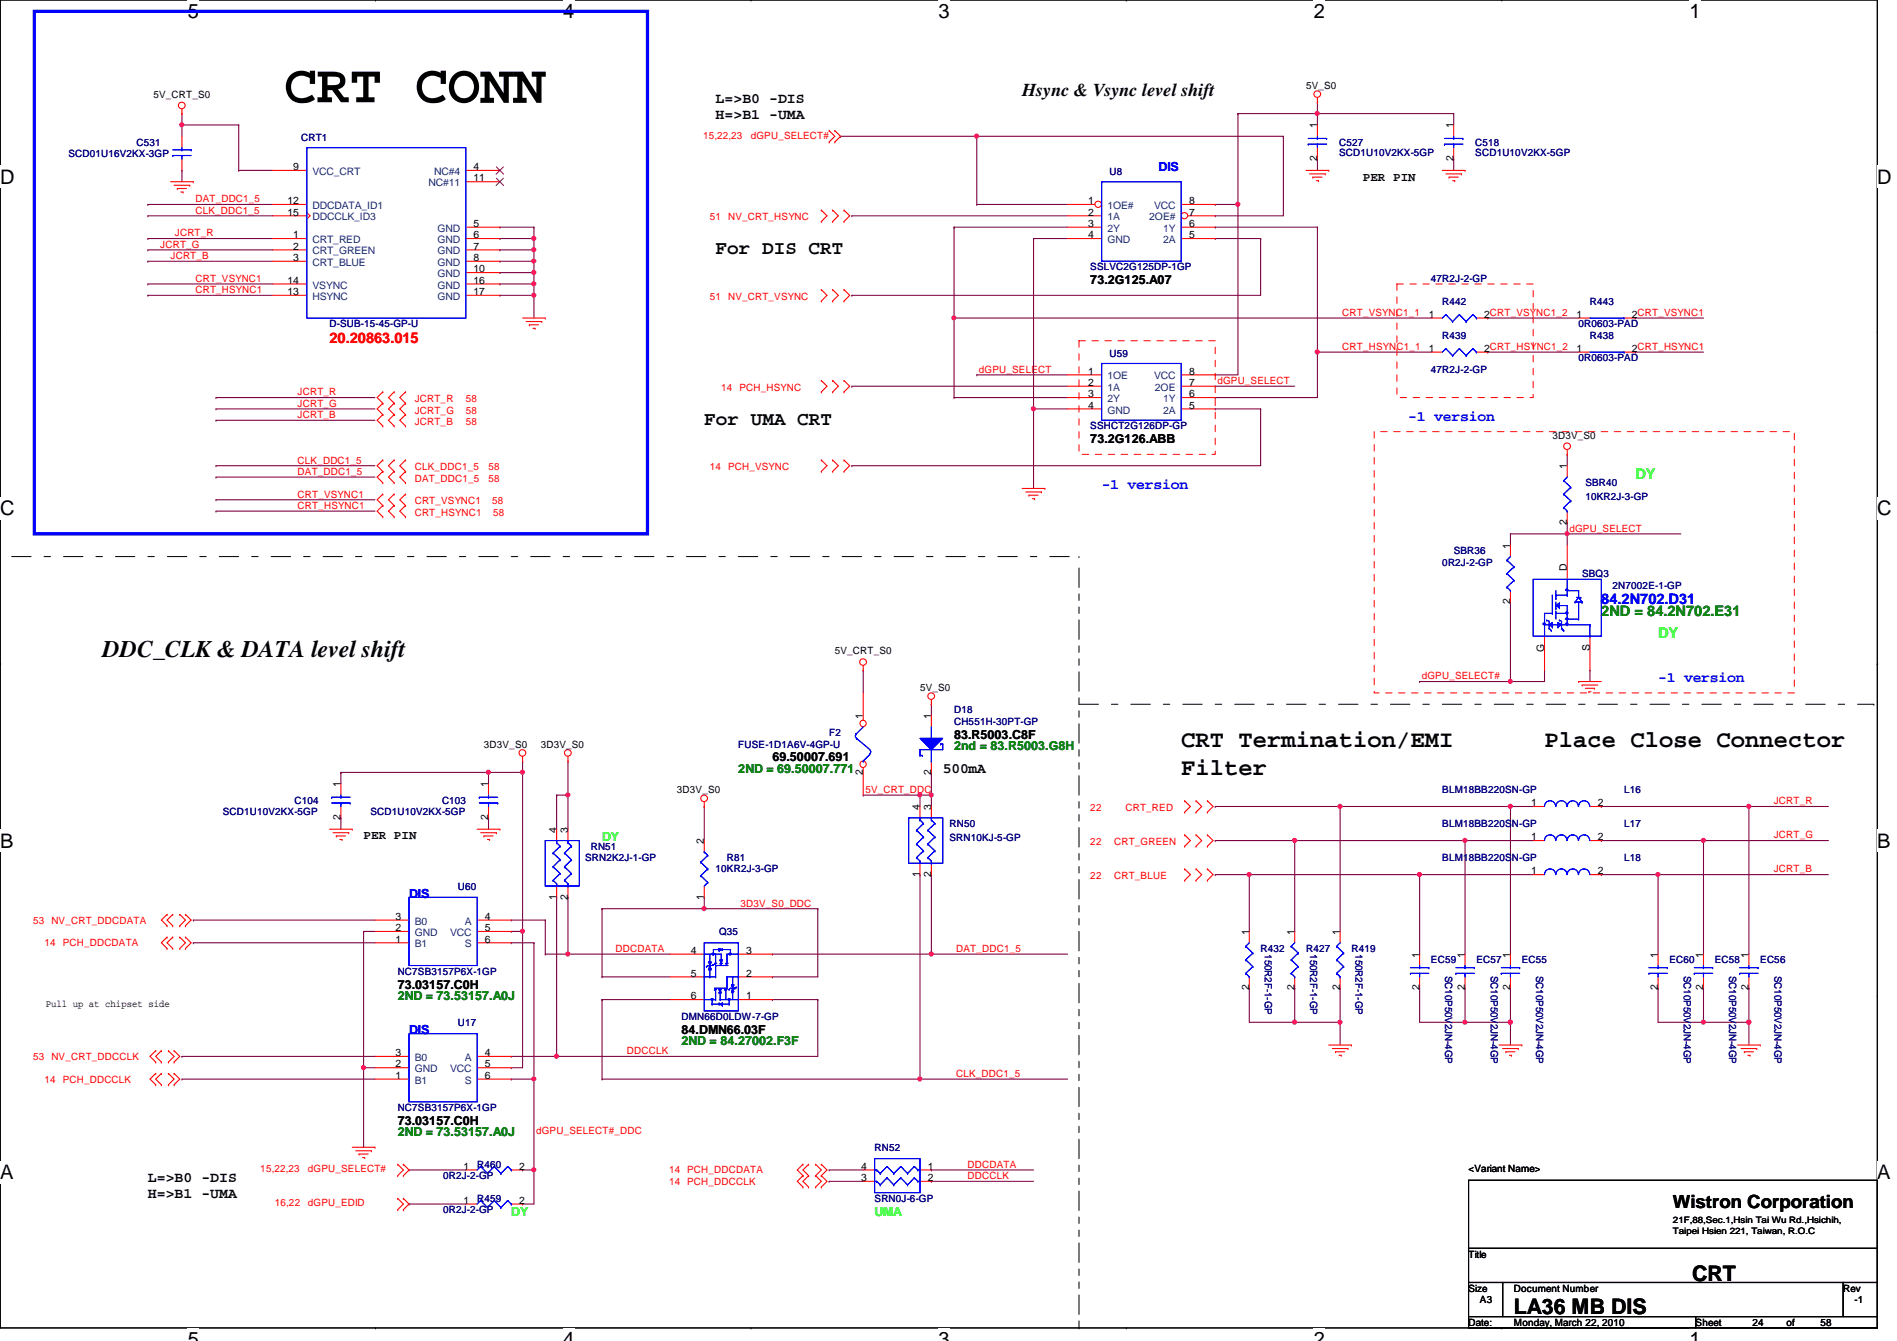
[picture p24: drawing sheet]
<svg xmlns="http://www.w3.org/2000/svg" width="297mm" height="210mm" viewBox="0 0 297 210" stroke-linecap="round" stroke-linejoin="round" font-family="sans-serif">
<defs><g id="words">
<text font-size="8.5" x="44.5" y="16">CRT CONN</text>
<g font-size="3.7">
<text x="16" y="102.9">DDC_CLK &amp; DATA level shift</text>
<text x="185" y="117">CRT Termination/EMI</text>
<text x="241.8" y="117">Place Close Connector</text>
<text x="185" y="121.2">Filter</text>
</g>
<g font-size="3.3">
<text x="265" y="200.5">CRT</text>
<text x="237.1" y="205.7">LA36 MB DIS</text>
</g>
<g font-size="3.1">
<text x="29.4" y="2.8">5</text>
<text x="88.2" y="2.8">4</text>
<text x="147" y="2.8">3</text>
<text x="205.7" y="2.8">2</text>
<text x="264.5" y="2.8">1</text>
<text x="0" y="28.7">D</text>
<text x="294" y="28.7">D</text>
<text x="0" y="80.7">C</text>
<text x="294" y="80.7">C</text>
<text x="0" y="132.7">B</text>
<text x="294" y="132.7">B</text>
<text x="0" y="184.6">A</text>
<text x="294" y="184.6">A</text>
<text x="29.4" y="210.7">5</text>
<text x="88.2" y="210.7">4</text>
<text x="147" y="210.7">3</text>
<text x="205.7" y="210.7">2</text>
<text x="264.5" y="210.7">1</text>
</g>
<g font-size="3">
<text x="112.1" y="39.8">For DIS CRT</text>
<text x="110.3" y="66.5">For UMA CRT</text>
</g>
<g font-size="2.8">
<text x="160.1" y="15">Hsync &amp; Vsync level shift</text>
<text x="262" y="189.1">Wistron Corporation</text>
</g>
<g font-size="2.3">
<text x="112.1" y="16.1">L=&gt;B0 -DIS</text>
<text x="112.1" y="18.6">H=&gt;B1 -UMA</text>
<text x="147.6" y="121">500mA</text>
<text x="23.2" y="185">L=&gt;B0 -DIS</text>
<text x="23.2" y="187.5">H=&gt;B1 -UMA</text>
</g>
<text font-size="2.3" fill="#f00" x="51.6" y="53.7">20.20863.015</text>
<g font-size="2.3" fill="#00f">
<text x="220.5" y="65.9">-1 version</text>
<text x="172.5" y="76.5">-1 version</text>
<text x="244.7" y="92.5">.</text>
<text x="250.7" y="94.6">84.2N702.D31</text>
<text x="241.1" y="97.9">.</text>
<text x="244.7" y="96.1">.</text>
<text x="244.7" y="97">.</text>
<text x="244.7" y="97.9">.</text>
<text x="259.6" y="106.8">-1 version</text>
</g>
<g font-size="2.3" fill="#0f0">
<text x="256.1" y="75">DY</text>
<text x="259.6" y="99.9">DY</text>
</g>
<text font-size="2.3" fill="#008000" x="250.7" y="96.4">2ND = 84.2N702.E31</text>
<g font-size="1.9" fill="#00f">
<text x="181.4" y="26.7">DIS</text>
<text x="64" y="140.5">DIS</text>
<text x="64" y="161.8">DIS</text>
</g>
<g font-size="1.9">
<text x="213.4" y="28.3">PER PIN</text>
<text x="170.7" y="44.5">73.2G125.A07</text>
<text x="170.7" y="69.4">73.2G126.ABB</text>
<text x="120.9" y="119.2">69.50007.691</text>
<text x="149.4" y="115.6">83.R5003.C8F</text>
<text x="56.9" y="131.4">PER PIN</text>
<text x="62.3" y="154.7">73.03157.C0H</text>
<text x="106.7" y="161.8">84.DMN66.03F</text>
<text x="62.3" y="176.1">73.03157.C0H</text>
</g>
<g font-size="1.9" fill="#008000">
<text x="149.4" y="117.4">2nd = 83.R5003.G8H</text>
<text x="115.6" y="120.9">2ND = 69.50007.771</text>
<text x="62.3" y="156.5">2ND = 73.53157.A0J</text>
<text x="106.7" y="163.6">2ND = 84.27002.F3F</text>
<text x="62.3" y="177.8">2ND = 73.53157.A0J</text>
</g>
<g font-size="1.9" fill="#0f0">
<text x="94.3" y="131.6">DY</text>
<text x="80" y="190.3">DY</text>
<text x="136.9" y="190.3">UMA</text>
</g>
<g font-size="1.6">
<text x="24" y="15.3">5V_CRT_S0</text>
<text x="204.5" y="13.9">5V_S0</text>
<text x="206.2" y="20.1" transform="rotate(-90 206.2 20.1)">1</text>
<text x="227.6" y="20.1" transform="rotate(-90 227.6 20.1)">1</text>
<text x="45.9" y="26.6">9</text>
<text x="74.2" y="26.6">4</text>
<text x="74.2" y="28.4">11</text>
<text x="206.2" y="25.2" transform="rotate(-90 206.2 25.2)">2</text>
<text x="227.6" y="25.2" transform="rotate(-90 227.6 25.2)">2</text>
<text x="45" y="32">12</text>
<text x="45" y="33.7">15</text>
<text x="74.2" y="35.5">5</text>
<text x="170.4" y="32">1</text>
<text x="170.4" y="33.7">2</text>
<text x="170.4" y="35.5">3</text>
<text x="186.2" y="35.5">6</text>
<text x="186.2" y="32">8</text>
<text x="186.2" y="33.7">7</text>
<text x="45.9" y="37.3">1</text>
<text x="45.9" y="39.1">2</text>
<text x="45.9" y="40.9">3</text>
<text x="74.2" y="37.3">6</text>
<text x="74.2" y="39.1">7</text>
<text x="74.2" y="40.9">8</text>
<text x="170.4" y="37.3">4</text>
<text x="186.2" y="37.3">5</text>
<text x="45" y="44.4">14</text>
<text x="45" y="46.2">13</text>
<text x="74.2" y="42.6">10</text>
<text x="74.2" y="44.4">16</text>
<text x="74.2" y="46.2">17</text>
<text x="223.7" y="49.7">1</text>
<text x="232.4" y="49.7">2CRT_VSYNC1_2</text>
<text x="246.8" y="49.7">1</text>
<text x="255.5" y="49.7">2CRT_VSYNC1</text>
<text x="170.4" y="58.6">1</text>
<text x="186.2" y="58.6">8</text>
<text x="223.7" y="55.1">1</text>
<text x="232.4" y="55.1">2CRT_HSYNC1_2</text>
<text x="246.8" y="55.1">1</text>
<text x="255.5" y="55.1">2CRT_HSYNC1</text>
<text x="170.4" y="60.4">2</text>
<text x="170.4" y="62.2">3</text>
<text x="170.4" y="64">4</text>
<text x="186.2" y="64">5</text>
<text x="186.2" y="62.2">6</text>
<text x="186.2" y="60.4">7</text>
<text x="243.1" y="68.7">3D3V_S0</text>
<text x="245.4" y="73.4" transform="rotate(-90 245.4 73.4)">1</text>
<text x="245.4" y="82.1" transform="rotate(-90 245.4 82.1)">2</text>
<text x="236.5" y="85.9" transform="rotate(-90 236.5 85.9)">1</text>
<text x="245.4" y="89.5" transform="rotate(-90 245.4 89.5)">D</text>
<text x="236.5" y="94.6" transform="rotate(-90 236.5 94.6)">2</text>
<text x="248.9" y="101.9" transform="rotate(-90 248.9 101.9)">S</text>
<text x="130.7" y="102.4">5V_CRT_S0</text>
<text x="241.8" y="102.1" transform="rotate(-90 241.8 102.1)">G</text>
<text x="135.1" y="112.6" transform="rotate(-90 135.1 112.6)">1</text>
<text x="144.1" y="108.1">5V_S0</text>
<text x="145.8" y="112.6" transform="rotate(-90 145.8 112.6)">1</text>
<text x="75.8" y="117">3D3V_S0</text>
<text x="84.7" y="117">3D3V_S0</text>
<text x="53.3" y="123.2" transform="rotate(-90 53.3 123.2)">1</text>
<text x="76.5" y="123.2" transform="rotate(-90 76.5 123.2)">1</text>
<text x="106" y="124.1">3D3V_S0</text>
<text x="135.1" y="121.2" transform="rotate(-90 135.1 121.2)">2</text>
<text x="145.8" y="121.2" transform="rotate(-90 145.8 121.2)">2</text>
<text x="53.3" y="128.4" transform="rotate(-90 53.3 128.4)">2</text>
<text x="76.5" y="128.4" transform="rotate(-90 76.5 128.4)">2</text>
<text x="87.1" y="130.3" transform="rotate(-90 87.1 130.3)">4</text>
<text x="88.9" y="130.3" transform="rotate(-90 88.9 130.3)">3</text>
<text x="144" y="126.8" transform="rotate(-90 144 126.8)">4</text>
<text x="145.8" y="126.8" transform="rotate(-90 145.8 126.8)">3</text>
<text x="239.7" y="126.2">1</text>
<text x="239.7" y="131.5">1</text>
<text x="250.2" y="126.2">2</text>
<text x="250.2" y="131.5">2</text>
<text x="110.2" y="132.1" transform="rotate(-90 110.2 132.1)">2</text>
<text x="144" y="137.2" transform="rotate(-90 144 137.2)">1</text>
<text x="145.8" y="137.2" transform="rotate(-90 145.8 137.2)">2</text>
<text x="239.7" y="136.9">1</text>
<text x="250.2" y="136.9">2</text>
<text x="61.9" y="144">3</text>
<text x="75.9" y="144">4</text>
<text x="87.1" y="140.8" transform="rotate(-90 87.1 140.8)">1</text>
<text x="88.9" y="140.8" transform="rotate(-90 88.9 140.8)">2</text>
<text x="110.2" y="140.8" transform="rotate(-90 110.2 140.8)">1</text>
<text x="61.9" y="147.5">1</text>
<text x="61.9" y="145.8">2</text>
<text x="75.9" y="145.8">5</text>
<text x="75.9" y="147.5">6</text>
<text x="108.2" y="149.3">4</text>
<text x="116.8" y="149.3">3</text>
<text x="195.6" y="146.3" transform="rotate(-90 195.6 146.3)">1</text>
<text x="202.7" y="146.3" transform="rotate(-90 202.7 146.3)">1</text>
<text x="209.8" y="146.3" transform="rotate(-90 209.8 146.3)">1</text>
<text x="222.2" y="149.9" transform="rotate(-90 222.2 149.9)">1</text>
<text x="229.4" y="149.9" transform="rotate(-90 229.4 149.9)">1</text>
<text x="236.5" y="149.9" transform="rotate(-90 236.5 149.9)">1</text>
<text x="259.6" y="149.9" transform="rotate(-90 259.6 149.9)">1</text>
<text x="266.7" y="149.9" transform="rotate(-90 266.7 149.9)">1</text>
<text x="273.8" y="149.9" transform="rotate(-90 273.8 149.9)">1</text>
<text x="108.2" y="152.9">5</text>
<text x="116.8" y="152.9">2</text>
<text x="195.6" y="155" transform="rotate(-90 195.6 155)">2</text>
<text x="202.7" y="155" transform="rotate(-90 202.7 155)">2</text>
<text x="209.8" y="155" transform="rotate(-90 209.8 155)">2</text>
<text x="222.2" y="155" transform="rotate(-90 222.2 155)">2</text>
<text x="229.4" y="155" transform="rotate(-90 229.4 155)">2</text>
<text x="236.5" y="155" transform="rotate(-90 236.5 155)">2</text>
<text x="259.6" y="155" transform="rotate(-90 259.6 155)">2</text>
<text x="266.7" y="155" transform="rotate(-90 266.7 155)">2</text>
<text x="273.8" y="155" transform="rotate(-90 273.8 155)">2</text>
<text x="7.2" y="157.7">Pull up at chipset side</text>
<text x="108.2" y="156.4">6</text>
<text x="116.8" y="156.4">1</text>
<text x="61.9" y="167.1">2</text>
<text x="61.9" y="165.3">3</text>
<text x="75.9" y="165.3">4</text>
<text x="75.9" y="167.1">5</text>
<text x="61.9" y="168.9">1</text>
<text x="75.9" y="168.9">6</text>
<text x="72.6" y="183.1">1</text>
<text x="81.3" y="183.1">2</text>
<text x="134.8" y="184.9">3</text>
<text x="134.8" y="183.1">4</text>
<text x="145.3" y="183.1">1</text>
<text x="145.3" y="184.9">2</text>
<text x="230" y="183.5">&lt;Variant Name&gt;</text>
<text x="72.6" y="188.4">1</text>
<text x="81.3" y="188.4">2</text>
<text x="230" y="196.8">Title</text>
<text x="230" y="202.2">Size</text>
<text x="231.7" y="204">A3</text>
<text x="237.1" y="202.2">Document Number</text>
<text x="288.6" y="202.2">Rev</text>
<text x="290.4" y="204">-1</text>
<text x="230" y="207.5">Date:</text>
<text x="237.1" y="207.5">Monday, March 22, 2010</text>
<text x="265.5" y="207.5">Sheet</text>
<text x="274.4" y="207.5">24</text>
<text x="279.7" y="207.5">of</text>
<text x="285.1" y="207.5">58</text>
</g>
<g font-size="1.6" fill="#000080">
<text x="21.4" y="22.8">C531</text>
<text x="47.2" y="22.1">CRT1</text>
<text x="209.7" y="22.8">C527</text>
<text x="231" y="22.8">C518</text>
<text x="10.7" y="24.6">SCD01U16V2KX-3GP</text>
<text x="173.7" y="27.4">U8</text>
<text x="209.7" y="24.4">SCD1U10V2KX-5GP</text>
<text x="231" y="24.4">SCD1U10V2KX-5GP</text>
<text x="170.7" y="42.3">SSLVC2G125DP-1GP</text>
<text x="224.1" y="44.1">47R2J-2-GP</text>
<text x="225.8" y="47.7">R442</text>
<text x="249" y="47.7">R443</text>
<text x="51.6" y="51.2">D-SUB-15-45-GP-U</text>
<text x="225.8" y="53">R439</text>
<text x="247.2" y="51.2">0R0603-PAD</text>
<text x="249" y="53">R438</text>
<text x="173.7" y="55.8">U59</text>
<text x="224.1" y="58.3">47R2J-2-GP</text>
<text x="247.2" y="56.6">0R0603-PAD</text>
<text x="170.7" y="67.2">SSHCT2G126DP-GP</text>
<text x="248.2" y="76.1">SBR40</text>
<text x="248.2" y="78.2">10KR2J-3-GP</text>
<text x="225.8" y="88.6">0R2J-2-GP</text>
<text x="227.6" y="86.8">SBR36</text>
<text x="247.7" y="90.3">SBQ3</text>
<text x="252.5" y="92.1">2N7002E-1-GP</text>
<text x="149.4" y="111.7">D18</text>
<text x="149.4" y="113.5">CH551H-30PT-GP</text>
<text x="115.6" y="117">FUSE-1D1A6V-4GP-U</text>
<text x="129.8" y="115.2">F2</text>
<text x="46.1" y="125.9">C104</text>
<text x="69.2" y="125.9">C103</text>
<text x="225.8" y="124.1">BLM18BB220SN-GP</text>
<text x="254.3" y="124.1">L16</text>
<text x="34.9" y="127.5">SCD1U10V2KX-5GP</text>
<text x="58" y="127.5">SCD1U10V2KX-5GP</text>
<text x="148.7" y="129.5">RN50</text>
<text x="148.7" y="131.6">SRN10KJ-5-GP</text>
<text x="225.8" y="129.5">BLM18BB220SN-GP</text>
<text x="254.3" y="129.5">L17</text>
<text x="91.6" y="134.8">SRN2K2J-1-GP</text>
<text x="92.5" y="133">RN51</text>
<text x="112.1" y="136.6">10KR2J-3-GP</text>
<text x="113.8" y="134.8">R81</text>
<text x="225.8" y="134.8">BLM18BB220SN-GP</text>
<text x="254.3" y="134.8">L18</text>
<text x="71.7" y="139.2">U60</text>
<text x="112.6" y="146.3">Q35</text>
<text x="197.4" y="149">R432</text>
<text x="198" y="149.4" transform="rotate(90 198 149.4)">150R2F-1-GP</text>
<text x="204.5" y="149">R427</text>
<text x="205.1" y="149.4" transform="rotate(90 205.1 149.4)">150R2F-1-GP</text>
<text x="211.6" y="149">R419</text>
<text x="212.3" y="149.4" transform="rotate(90 212.3 149.4)">150R2F-1-GP</text>
<text x="62.3" y="152.6">NC7SB3157P6X-1GP</text>
<text x="224.1" y="150.8">EC59</text>
<text x="226.3" y="152.7" transform="rotate(90 226.3 152.7)">SC10P50V2JN-4GP</text>
<text x="231.2" y="150.8">EC57</text>
<text x="233.4" y="152.7" transform="rotate(90 233.4 152.7)">SC10P50V2JN-4GP</text>
<text x="238.3" y="150.8">EC55</text>
<text x="240.5" y="152.7" transform="rotate(90 240.5 152.7)">SC10P50V2JN-4GP</text>
<text x="261.4" y="150.8">EC60</text>
<text x="263.6" y="152.7" transform="rotate(90 263.6 152.7)">SC10P50V2JN-4GP</text>
<text x="268.5" y="150.8">EC58</text>
<text x="270.8" y="152.7" transform="rotate(90 270.8 152.7)">SC10P50V2JN-4GP</text>
<text x="275.6" y="150.8">EC56</text>
<text x="277.9" y="152.7" transform="rotate(90 277.9 152.7)">SC10P50V2JN-4GP</text>
<text x="71.7" y="160.6">U17</text>
<text x="106.7" y="159.7">DMN66D0LDW-7-GP</text>
<text x="62.3" y="173.9">NC7SB3157P6X-1GP</text>
<text x="69.4" y="184.6">0R2J-2-GP</text>
<text x="74.7" y="182.8">R460</text>
<text x="136.9" y="180.1">RN52</text>
<text x="69.4" y="189.9">0R2J-2-GP</text>
<text x="74.7" y="188.1">R459</text>
<text x="136.9" y="188.1">SRN0J-6-GP</text>
</g>
<g font-size="1.6" fill="#f00">
<text x="110.1" y="21.7">15,22,23</text>
<text x="117.6" y="21.7">dGPU_SELECT#</text>
<text x="30.6" y="31.7">DAT_DDC1_5</text>
<text x="30.6" y="33.4">CLK_DDC1_5</text>
<text x="111.2" y="34.5">51 NV_CRT_HSYNC</text>
<text x="25.1" y="38.8">JCRT_G</text>
<text x="26.7" y="40.6">JCRT_B</text>
<text x="27.4" y="37">JCRT_R</text>
<text x="30.6" y="44.1">CRT_VSYNC1</text>
<text x="30.6" y="45.9">CRT_HSYNC1</text>
<text x="111.2" y="46.9">51 NV_CRT_VSYNC</text>
<text x="210.2" y="49.4">CRT_VSYNC1_1</text>
<text x="153.3" y="58.3">dGPU_SELECT</text>
<text x="210.2" y="54.8">CRT_HSYNC1_1</text>
<text x="46.6" y="65.4">JCRT_B</text>
<text x="46.6" y="63.7">JCRT_G</text>
<text x="46.6" y="61.9">JCRT_R</text>
<text x="64.9" y="64.7">JCRT_G</text>
<text x="64.9" y="62.9">JCRT_R</text>
<text x="72.9" y="64.7">58</text>
<text x="72.9" y="62.9">58</text>
<text x="112.9" y="61.2">14 PCH_HSYNC</text>
<text x="190.6" y="60.1">dGPU_SELECT</text>
<text x="64.9" y="66.5">JCRT_B</text>
<text x="72.9" y="66.5">58</text>
<text x="46.6" y="74.3">DAT_DDC1_5</text>
<text x="46.6" y="72.6">CLK_DDC1_5</text>
<text x="46.6" y="77.9">CRT_VSYNC1</text>
<text x="64.9" y="73.6">CLK_DDC1_5</text>
<text x="64.9" y="75.4">DAT_DDC1_5</text>
<text x="76.5" y="75.4">58</text>
<text x="76.5" y="73.6">58</text>
<text x="111.2" y="73.6">14 PCH_VSYNC</text>
<text x="46.6" y="79.7">CRT_HSYNC1</text>
<text x="64.9" y="79">CRT_VSYNC1</text>
<text x="64.9" y="80.7">CRT_HSYNC1</text>
<text x="77" y="79">58</text>
<text x="77.2" y="80.7">58</text>
<text x="245.7" y="83.2">dGPU_SELECT</text>
<text x="222.6" y="106.3">dGPU_SELECT#</text>
<text x="135.5" y="124.1">5V_CRT_DDC</text>
<text x="277.7" y="125.9">JCRT_R</text>
<text x="170.7" y="127">22</text>
<text x="176.2" y="127">CRT_RED</text>
<text x="277.7" y="131.2">JCRT_G</text>
<text x="170.7" y="132.3">22</text>
<text x="170.7" y="137.6">22</text>
<text x="174.5" y="132.3">CRT_GREEN</text>
<text x="174.5" y="137.6">CRT_BLUE</text>
<text x="277.7" y="136.6">JCRT_B</text>
<text x="115.9" y="141.9">3D3V_S0_DDC</text>
<text x="5.2" y="144.6">53 NV_CRT_DDCDATA</text>
<text x="7" y="148.1">14 PCH_DDCDATA</text>
<text x="96.4" y="149">DDCDATA</text>
<text x="149.7" y="149">DAT_DDC1_5</text>
<text x="5.2" y="165.9">53 NV_CRT_DDCCLK</text>
<text x="98.2" y="165">DDCCLK</text>
<text x="7" y="169.5">14 PCH_DDCCLK</text>
<text x="149.7" y="168.6">CLK_DDC1_5</text>
<text x="83.9" y="177.5">dGPU_SELECT#_DDC</text>
<text x="40.8" y="183.5">15,22,23</text>
<text x="48.2" y="183.5">dGPU_SELECT#</text>
<text x="104.8" y="183.7">14 PCH_DDCDATA</text>
<text x="104.8" y="185.5">14 PCH_DDCCLK</text>
<text x="151.5" y="182.8">DDCDATA</text>
<text x="151.5" y="184.6">DDCCLK</text>
<text x="43" y="188.8">16,22</text>
<text x="48.2" y="188.8">dGPU_EDID</text>
</g>
<g font-size="1.6" fill="#004080">
<text x="48.9" y="27.4">VCC_CRT</text>
<text x="67.1" y="29.2">NC#11</text>
<text x="68" y="27.4">NC#4</text>
<text x="48.9" y="32.7">DDCDATA_ID1</text>
<text x="48.9" y="34.5">DDCCLK_ID3</text>
<text x="173.4" y="32.7">1OE#</text>
<text x="173.4" y="34.5">1A</text>
<text x="180" y="34.5">2OE#</text>
<text x="180.7" y="32.7">VCC</text>
<text x="48.9" y="38.1">CRT_RED</text>
<text x="48.9" y="39.8">CRT_GREEN</text>
<text x="48.9" y="41.6">CRT_BLUE</text>
<text x="68.5" y="36.3">GND</text>
<text x="68.5" y="38.1">GND</text>
<text x="68.5" y="39.8">GND</text>
<text x="68.5" y="41.6">GND</text>
<text x="173.4" y="36.3">2Y</text>
<text x="173.4" y="38.1">GND</text>
<text x="182.1" y="38.1">2A</text>
<text x="182.1" y="36.3">1Y</text>
<text x="48.9" y="45.2">VSYNC</text>
<text x="48.9" y="46.9">HSYNC</text>
<text x="68.5" y="43.4">GND</text>
<text x="68.5" y="45.2">GND</text>
<text x="68.5" y="46.9">GND</text>
<text x="173.4" y="59.4">1OE</text>
<text x="180.7" y="59.4">VCC</text>
<text x="173.4" y="61.2">1A</text>
<text x="173.4" y="62.9">2Y</text>
<text x="173.4" y="64.7">GND</text>
<text x="180.8" y="61.2">2OE</text>
<text x="182.1" y="64.7">2A</text>
<text x="182.1" y="62.9">1Y</text>
<text x="64.9" y="148.3">B1</text>
<text x="64.9" y="146.5">GND</text>
<text x="64.9" y="144.7">B0</text>
<text x="70.5" y="146.5">VCC</text>
<text x="72.8" y="144.7">A</text>
<text x="72.8" y="148.3">S</text>
<text x="64.9" y="167.9">GND</text>
<text x="64.9" y="166.1">B0</text>
<text x="70.5" y="167.9">VCC</text>
<text x="72.8" y="166.1">A</text>
<text x="64.9" y="169.6">B1</text>
<text x="72.8" y="169.6">S</text>
</g>
<g font-size="1.4">
<text x="262" y="191.4">21F,88,Sec.1,Hsin Tai Wu Rd.,Hsichih,</text>
<text x="262" y="193.2">Taipei Hsien 221, Taiwan, R.O.C</text>
</g>
</g></defs>
<path d="M0 0h294v207.9h-294z" fill="none" stroke="#000" stroke-width=".17"/>
<g fill="#fff">
<path d="M29.4 0h1.8v3.5h-1.8z"/>
<path d="M29.4 207.9h1.8v2h-1.8z"/>
</g>
<path d="M58.8 0h.1M58.8 207.9h.1" fill="none" stroke="#000" stroke-width=".17"/>
<g fill="#fff">
<path d="M88.2 0h1.7v3.5h-1.7z"/>
<path d="M88.2 207.9h1.7v2h-1.7z"/>
</g>
<path d="M117.6 0h.1M117.6 207.9h.1" fill="none" stroke="#000" stroke-width=".17"/>
<g fill="#fff">
<path d="M147 0h1.7v3.5h-1.7z"/>
<path d="M147 207.9h1.7v2h-1.7z"/>
</g>
<path d="M176.4 0h.1M176.4 207.9h.1" fill="none" stroke="#000" stroke-width=".17"/>
<g fill="#fff">
<path d="M205.7 0h1.8v3.5h-1.8z"/>
<path d="M205.7 207.9h1.8v2h-1.8z"/>
</g>
<path d="M235.2 0h.1M235.2 207.9h.1" fill="none" stroke="#000" stroke-width=".17"/>
<g fill="#fff">
<path d="M264.5 0h1.8v3.5h-1.8z"/>
<path d="M264.5 207.9h1.8v2h-1.8z"/>
<path d="M0 26h2.3v3.4h-2.3z"/>
<path d="M294 26h2.2v3.4h-2.2z"/>
<path d="M0 77.9h2.3v3.5h-2.3z"/>
<path d="M294 77.9h2.2v3.5h-2.2z"/>
</g>
<path d="M0 51.9h.1M294 51.9h.1" fill="none" stroke="#000" stroke-width=".17"/>
<g fill="#fff">
<path d="M0 129.9h2.1v3.4h-2.1z"/>
<path d="M294 129.9h2v3.4h-2z"/>
</g>
<path d="M0 103.9h.1M294 103.9h.1" fill="none" stroke="#000" stroke-width=".17"/>
<path d="M0 103.9h.1M294 103.9h.1" fill="none" stroke="#000" stroke-width=".16"/>
<g fill="#fff">
<path d="M0 181.8h2.1v3.5h-2.1z"/>
<path d="M294 181.8h2v3.5h-2z"/>
</g>
<path d="M0 155.9h.1M294 155.9h.1" fill="none" stroke="#000" stroke-width=".17"/>
<g fill="none" stroke="#800040" stroke-width=".17">
<path d="M206.3 17.8h.1M206.3 17.8h21.3M193.8 32h.1M193.8 32v26.7M256.1 49.8h.1M256.1 49.8h10.6M133.4 60.5h.1M133.4 60.5h33.8M28.5 168.9h.1M28.5 168.9h30.2M94.3 168.9h.1M94.3 168.9h49.8"/>
<path d="M64 183.1h.1M64 188.5h.1M64 183.1h8.9M64 188.5h8.9M81.8 183.1h.1M81.8 188.5h.1M81.8 183.1h1.8M81.8 188.5h1.8"/>
</g>
<circle cx="193.8" cy="32" r=".32" fill="#f0f"/>
<circle cx="193.8" cy="32" r=".32" fill="none" stroke="#f0f" stroke-width=".17"/>
<g fill="none" stroke="#800040" stroke-width=".17">
<path d="M133.4 33.8h.1M133.4 33.8h33.8M161.8 37.3h.1M161.8 37.3h5.4M190.3 33.8h.1M190.3 32h.1M190.3 33.8h10.7M190.3 32h3.5M152.9 58.7h.1M152.9 58.7h14.3M190.3 58.7h.1M190.3 58.7h3.5"/>
<path d="M190.3 62.2h.1M190.3 62.2h16M197.4 64h.1M197.4 64v8.9M144.1 124.5h.1M144.1 124.5v1.7M145.8 124.5h.1M145.8 124.5v1.7"/>
</g>
<circle cx="145.8" cy="124.4" r=".32" fill="#f0f"/>
<circle cx="145.8" cy="124.4" r=".32" fill="none" stroke="#f0f" stroke-width=".17"/>
<path d="M149.4 35.6h.1M149.4 35.6h17.8M190.3 35.6h.1M190.3 37.3h.1M190.3 35.6h16M190.3 37.3h7.1M206.3 35.6h.1M206.3 35.6v19.5M161.8 64h.1M161.8 64v12.5" fill="none" stroke="#800040" stroke-width=".17"/>
<circle cx="161.8" cy="64" r=".32" fill="#f0f"/>
<circle cx="161.8" cy="64" r=".32" fill="none" stroke="#f0f" stroke-width=".17"/>
<path d="M206.3 55.1h.1M206.3 55.1v7.1" fill="none" stroke="#800040" stroke-width=".17"/>
<circle cx="206.3" cy="55.1" r=".32" fill="#f0f"/>
<circle cx="206.3" cy="55.1" r=".32" fill="none" stroke="#f0f" stroke-width=".17"/>
<path d="M144.1 124.5h.1M144.1 124.5h1.7" fill="none" stroke="#800040" stroke-width=".17"/>
<circle cx="144" cy="124.4" r=".32" fill="#f0f"/>
<circle cx="144" cy="124.4" r=".32" fill="none" stroke="#f0f" stroke-width=".17"/>
<path d="M149.4 49.8h.1M149.4 49.8v12.4M149.4 62.2h.1M149.4 62.2h17.8M145.8 110.2h.1M145.8 110.2v1.8" fill="none" stroke="#800040" stroke-width=".17"/>
<circle cx="149.4" cy="49.8" r=".32" fill="#f0f"/>
<circle cx="149.4" cy="49.8" r=".32" fill="none" stroke="#f0f" stroke-width=".17"/>
<path d="M206.3 17.8h.1M206.3 17.8v1.8" fill="none" stroke="#800040" stroke-width=".17"/>
<circle cx="206.3" cy="17.8" r=".32" fill="#f0f"/>
<circle cx="206.3" cy="17.8" r=".32" fill="none" stroke="#f0f" stroke-width=".17"/>
<g fill="none" stroke="#800040" stroke-width=".17">
<path d="M131.6 21.3h.1M131.6 21.3h69.4M149.4 35.6h.1M149.4 35.6v14.2M152.9 32h.1M152.9 21.3h.1M152.9 32h14.3M152.9 21.3v10.7M197.4 37.3h.1M197.4 37.3v8.9h-64M201 21.3h.1M201 21.3v12.5"/>
<path d="M133.4 46.2h.1M133.4 72.9h.1M133.4 72.9h64M161.8 64h.1M161.8 64h5.4M190.3 60.5h.1M190.3 64h.1M190.3 60.5h12.4M190.3 64h7.1"/>
</g>
<circle cx="152.9" cy="21.3" r=".32" fill="#f0f"/>
<circle cx="152.9" cy="21.3" r=".32" fill="none" stroke="#f0f" stroke-width=".17"/>
<g fill="none" stroke="#800040" stroke-width=".17">
<path d="M193.8 17.8h.1M193.8 17.8v14.2M161.8 37.3h.1M161.8 37.3v26.7M149.4 49.8h.1M149.4 49.8h74.7M145.8 120.9h.1M145.8 120.9v3.6M30.3 144h.1M30.3 144h28.4M81.8 145.8h.1M81.8 145.8v21.3"/>
<path d="M120.9 149.4h.1M120.9 149.4h24.9M128.1 142.2h.1M128.1 142.2v10.7"/>
</g>
<circle cx="81.8" cy="145.8" r=".32" fill="#f0f"/>
<circle cx="81.8" cy="145.8" r=".32" fill="none" stroke="#f0f" stroke-width=".17"/>
<path d="M110.3 126.2h.1M110.3 126.2v5.4M87.2 140.5h.1M87.2 140.5v24.9M94.3 156.5h.1M94.3 156.5v12.4" fill="none" stroke="#800040" stroke-width=".17"/>
<circle cx="87.1" cy="165.3" r=".32" fill="#f0f"/>
<circle cx="87.1" cy="165.3" r=".32" fill="none" stroke="#f0f" stroke-width=".17"/>
<path d="M144.1 168.9h.1M144.1 168.9h23.1" fill="none" stroke="#800040" stroke-width=".17"/>
<circle cx="144" cy="168.9" r=".32" fill="#f0f"/>
<circle cx="144" cy="168.9" r=".32" fill="none" stroke="#f0f" stroke-width=".17"/>
<path d="M80 147.6h.1M80 147.6h3.6M94.3 152.9h.1M94.3 152.9h10.6M145.8 149.4h.1M145.8 149.4h21.4" fill="none" stroke="#800040" stroke-width=".17"/>
<circle cx="145.8" cy="149.3" r=".32" fill="#f0f"/>
<circle cx="145.8" cy="149.3" r=".32" fill="none" stroke="#f0f" stroke-width=".17"/>
<g fill="none" stroke="#800040" stroke-width=".17">
<path d="M88.9 124.5h.1M88.9 124.5v5.3M56.9 145.8h.1M56.9 145.8v21.3M83.6 147.6h.1M83.6 147.6v21.3M85.4 149.4h.1M88.9 140.5h.1M88.9 140.5v8.9h-3.5M110.3 140.5h.1M110.3 140.5v1.7M28.5 165.4h.1"/>
<path d="M28.5 165.4h30.2M80 165.4h.1M80 165.4h7.2"/>
</g>
<circle cx="88.9" cy="124.4" r=".32" fill="#f0f"/>
<circle cx="88.9" cy="124.4" r=".32" fill="none" stroke="#f0f" stroke-width=".17"/>
<path d="M56.9 167.1h.1M56.9 167.1h1.8" fill="none" stroke="#800040" stroke-width=".17"/>
<circle cx="56.9" cy="167.1" r=".32" fill="#f0f"/>
<circle cx="56.9" cy="167.1" r=".32" fill="none" stroke="#f0f" stroke-width=".17"/>
<path d="M94.3 142.2h.1M94.3 142.2v10.7M80 168.9h.1M80 168.9h3.6M83.6 183.1h.1M83.6 183.1v5.4" fill="none" stroke="#800040" stroke-width=".17"/>
<circle cx="83.6" cy="183.1" r=".32" fill="#f0f"/>
<circle cx="83.6" cy="183.1" r=".32" fill="none" stroke="#f0f" stroke-width=".17"/>
<path d="M81.8 120.9h.1M81.8 120.9v24.9" fill="none" stroke="#800040" stroke-width=".17"/>
<circle cx="81.8" cy="120.9" r=".32" fill="#f0f"/>
<circle cx="81.8" cy="120.9" r=".32" fill="none" stroke="#f0f" stroke-width=".17"/>
<g fill="none" stroke="#800040" stroke-width=".17">
<path d="M87.2 124.5h.1M87.2 124.5h1.7M80 145.8h.1M80 144h.1M80 145.8h1.8M80 144h5.4M88.9 149.4h.1M88.9 149.4h16M120.9 156.5h.1M120.9 156.5h7.2M128.1 156.5h.1M128.1 156.5v8.9h-40.9"/>
<path d="M87.2 165.4h.1"/>
</g>
<circle cx="88.9" cy="149.3" r=".32" fill="#f0f"/>
<circle cx="88.9" cy="149.3" r=".32" fill="none" stroke="#f0f" stroke-width=".17"/>
<g fill="none" stroke="#800040" stroke-width=".17">
<path d="M88.9 119.1h.1M88.9 119.1v5.4M87.2 124.5h.1M87.2 124.5v5.3M56.9 145.8h.1M56.9 145.8h1.8M85.4 144h.1M85.4 144v5.4M94.3 156.5h.1M94.3 142.2h.1M94.3 156.5h10.6M94.3 142.2h16"/>
<path d="M120.9 152.9h.1M120.9 152.9h7.2M80 167.1h.1M80 167.1h1.8"/>
</g>
<circle cx="110.3" cy="142.2" r=".32" fill="#f0f"/>
<circle cx="110.3" cy="142.2" r=".32" fill="none" stroke="#f0f" stroke-width=".17"/>
<path d="M56.9 167.1h.1M56.9 167.1v12.5M83.6 168.9h.1M83.6 168.9v14.2" fill="none" stroke="#800040" stroke-width=".17"/>
<circle cx="83.6" cy="168.9" r=".32" fill="#f0f"/>
<circle cx="83.6" cy="168.9" r=".32" fill="none" stroke="#f0f" stroke-width=".17"/>
<g fill="none" stroke="#800040" stroke-width=".17">
<path d="M227.6 17.8h.1M227.6 17.8v1.8M206.3 24.9h.1M206.3 24.9v1.8M227.6 24.9h.1M227.6 24.9v1.8M206.3 55.1h.1M206.3 55.1h17.8M256.1 55.1h.1M256.1 55.1h10.6M135.2 104.9h.1M135.2 104.9v3.6"/>
<path d="M53.4 120.9h.1M53.4 120.9v1.8M76.5 120.9h.1M76.5 120.9h5.3M144.1 136.9h.1M144.1 136.9v32M145.8 136.9h.1M145.8 136.9v12.5M30.3 147.6h.1M30.3 147.6h28.4M110.3 142.2h.1M110.3 142.2h17.8"/>
<path d="M129.8 183.1h.1M129.8 184.9h.1M129.8 183.1h5.4M129.8 184.9h5.4M145.8 183.1h.1M145.8 184.9h.1M145.8 183.1h16M145.8 184.9h16"/>
</g>
<circle cx="76.5" cy="120.9" r=".32" fill="#f0f"/>
<circle cx="76.5" cy="120.9" r=".32" fill="none" stroke="#f0f" stroke-width=".17"/>
<g fill="none" stroke="#800040" stroke-width=".17">
<path d="M193.8 17.8h.1M206.3 16h.1M206.3 16v1.8h-12.5M78.3 46.2h.1M78.3 46.2h5.3M83.6 46.2h.1M83.6 46.2v3.6M33.8 74.7h.1M33.8 72.9h.1M33.8 78.2h.1M33.8 74.7h24.9M33.8 72.9h24.9"/>
<path d="M33.8 78.2h24.9M33.8 80h.1M33.8 80h24.9M81.8 119.1h.1M81.8 119.1v1.8M53.4 128h.1M53.4 120.9h.1M53.4 128v1.8M53.4 120.9h23.1M76.5 120.9h.1M76.5 128h.1M76.5 120.9v1.8"/>
<path d="M76.5 128v1.8M135.2 124.5h.1M135.2 124.5h8.9"/>
</g>
<circle cx="83.6" cy="46.2" r=".32" fill="#f0f"/>
<circle cx="83.6" cy="46.2" r=".32" fill="none" stroke="#f0f" stroke-width=".17"/>
<path d="M78.3 35.6h.1M78.3 37.3h.1M78.3 35.6h5.3M78.3 37.3h5.3M83.6 35.6h.1M83.6 37.3h.1M83.6 35.6v3.5" fill="none" stroke="#800040" stroke-width=".17"/>
<circle cx="83.6" cy="37.3" r=".32" fill="#f0f"/>
<circle cx="83.6" cy="37.3" r=".32" fill="none" stroke="#f0f" stroke-width=".17"/>
<path d="M78.3 39.1h.1M78.3 39.1h5.3M83.6 39.1h.1M83.6 39.1v1.8" fill="none" stroke="#800040" stroke-width=".17"/>
<circle cx="83.6" cy="39.1" r=".32" fill="#f0f"/>
<circle cx="83.6" cy="39.1" r=".32" fill="none" stroke="#f0f" stroke-width=".17"/>
<path d="M78.3 40.9h.1M78.3 40.9h5.3M83.6 42.7h.1M83.6 42.7v1.7" fill="none" stroke="#800040" stroke-width=".17"/>
<circle cx="83.6" cy="42.6" r=".32" fill="#f0f"/>
<circle cx="83.6" cy="42.6" r=".32" fill="none" stroke="#f0f" stroke-width=".17"/>
<path d="M28.5 19.6h.1M28.5 19.6v1.7M78.3 42.7h.1M78.3 44.4h.1M78.3 42.7h5.3M78.3 44.4h5.3" fill="none" stroke="#800040" stroke-width=".17"/>
<circle cx="28.5" cy="19.5" r=".32" fill="#f0f"/>
<circle cx="28.5" cy="19.5" r=".32" fill="none" stroke="#f0f" stroke-width=".17"/>
<g fill="none" stroke="#800040" stroke-width=".17">
<path d="M28.5 19.6h.1M28.5 17.8h.1M28.5 17.8v1.8M28.5 19.6h8.9M37.4 19.6h.1M37.4 19.6v7.1M23.2 32h.1M23.2 33.8h.1M23.2 37.3h.1M23.2 39.1h.1M23.2 32h19.5M23.2 33.8h19.5"/>
<path d="M23.2 37.3h19.5M23.2 39.1h19.5M28.5 26.7h.1M28.5 26.7v1.7M37.4 26.7h.1M37.4 26.7h5.3M23.2 40.9h.1M23.2 44.4h.1M23.2 46.2h.1M23.2 40.9h19.5M23.2 44.4h19.5M23.2 46.2h19.5"/>
<path d="M83.6 40.9h.1M83.6 40.9v1.8"/>
</g>
<circle cx="83.6" cy="40.9" r=".32" fill="#f0f"/>
<circle cx="83.6" cy="40.9" r=".32" fill="none" stroke="#f0f" stroke-width=".17"/>
<path d="M83.6 44.4h.1M83.6 44.4v1.8" fill="none" stroke="#800040" stroke-width=".17"/>
<circle cx="83.6" cy="44.4" r=".32" fill="#f0f"/>
<circle cx="83.6" cy="44.4" r=".32" fill="none" stroke="#f0f" stroke-width=".17"/>
<path d="M190.3 131.6h.1M190.3 131.6h12.4M195.6 154.7h.1M195.6 154.7v5.3h14.2M202.7 154.7h.1M202.7 154.7v5.3M202.7 160h.1M209.8 160h.1" fill="none" stroke="#800040" stroke-width=".17"/>
<circle cx="202.7" cy="160" r=".32" fill="#f0f"/>
<circle cx="202.7" cy="160" r=".32" fill="none" stroke="#f0f" stroke-width=".17"/>
<circle cx="209.8" cy="160" r=".32" fill="#f0f"/>
<circle cx="209.8" cy="160" r=".32" fill="none" stroke="#f0f" stroke-width=".17"/>
<g fill="none" stroke="#800040" stroke-width=".17">
<path d="M190.3 136.9h.1M190.3 126.2h.1M190.3 136.9h5.3M190.3 126.2h19.5M202.7 131.6h.1M202.7 131.6h26.7M209.8 126.2h.1M209.8 126.2v19.6M250.7 136.9h.1M250.7 136.9h8.9M259.6 136.9h.1M259.6 136.9v12.5"/>
<path d="M209.8 154.7h.1M209.8 154.7v5.3"/>
</g>
<circle cx="202.7" cy="131.5" r=".32" fill="#f0f"/>
<circle cx="202.7" cy="131.5" r=".32" fill="none" stroke="#f0f" stroke-width=".17"/>
<path d="M236.5 160h.1M236.5 160v3.6" fill="none" stroke="#800040" stroke-width=".17"/>
<circle cx="236.5" cy="160" r=".32" fill="#f0f"/>
<circle cx="236.5" cy="160" r=".32" fill="none" stroke="#f0f" stroke-width=".17"/>
<path d="M236.5 126.2h.1M236.5 126.2v23.2M250.7 131.6h.1M250.7 131.6h16M266.7 131.6h.1M266.7 131.6v17.8" fill="none" stroke="#800040" stroke-width=".17"/>
<circle cx="236.5" cy="126.2" r=".32" fill="#f0f"/>
<circle cx="236.5" cy="126.2" r=".32" fill="none" stroke="#f0f" stroke-width=".17"/>
<path d="M209.8 126.2h.1M209.8 126.2h26.7" fill="none" stroke="#800040" stroke-width=".17"/>
<circle cx="209.8" cy="126.2" r=".32" fill="#f0f"/>
<circle cx="209.8" cy="126.2" r=".32" fill="none" stroke="#f0f" stroke-width=".17"/>
<path d="M195.6 136.9h.1M195.6 136.9h26.7M222.3 136.9h.1M222.3 136.9v12.5M250.7 126.2h.1M250.7 126.2h23.2M273.9 126.2h.1M273.9 126.2v23.2M222.3 154.7h.1M222.3 154.7v5.3h7.1M229.4 160h.1" fill="none" stroke="#800040" stroke-width=".17"/>
<circle cx="195.6" cy="136.9" r=".32" fill="#f0f"/>
<circle cx="195.6" cy="136.9" r=".32" fill="none" stroke="#f0f" stroke-width=".17"/>
<path d="M229.4 154.7h.1M229.4 154.7v5.3" fill="none" stroke="#800040" stroke-width=".17"/>
<circle cx="229.4" cy="160" r=".32" fill="#f0f"/>
<circle cx="229.4" cy="160" r=".32" fill="none" stroke="#f0f" stroke-width=".17"/>
<path d="M273.9 126.2h.1M273.9 126.2h12.4" fill="none" stroke="#800040" stroke-width=".17"/>
<circle cx="273.8" cy="126.2" r=".32" fill="#f0f"/>
<circle cx="273.8" cy="126.2" r=".32" fill="none" stroke="#f0f" stroke-width=".17"/>
<path d="M266.7 131.6h.1M266.7 131.6h19.6" fill="none" stroke="#800040" stroke-width=".17"/>
<circle cx="266.7" cy="131.5" r=".32" fill="#f0f"/>
<circle cx="266.7" cy="131.5" r=".32" fill="none" stroke="#f0f" stroke-width=".17"/>
<path d="M259.6 136.9h.1M259.6 136.9h26.7" fill="none" stroke="#800040" stroke-width=".17"/>
<circle cx="259.6" cy="136.9" r=".32" fill="#f0f"/>
<circle cx="259.6" cy="136.9" r=".32" fill="none" stroke="#f0f" stroke-width=".17"/>
<path d="M229.4 131.6h.1M229.4 131.6h10.7M236.5 126.2h.1M236.5 126.2h3.6" fill="none" stroke="#800040" stroke-width=".17"/>
<circle cx="229.4" cy="131.5" r=".32" fill="#f0f"/>
<circle cx="229.4" cy="131.5" r=".32" fill="none" stroke="#f0f" stroke-width=".17"/>
<path d="M222.3 136.9h.1M222.3 136.9h17.8" fill="none" stroke="#800040" stroke-width=".17"/>
<circle cx="222.3" cy="136.9" r=".32" fill="#f0f"/>
<circle cx="222.3" cy="136.9" r=".32" fill="none" stroke="#f0f" stroke-width=".17"/>
<path d="M273.9 160h.1M273.9 160v3.6" fill="none" stroke="#800040" stroke-width=".17"/>
<circle cx="273.8" cy="160" r=".32" fill="#f0f"/>
<circle cx="273.8" cy="160" r=".32" fill="none" stroke="#f0f" stroke-width=".17"/>
<path d="M259.6 154.7h.1M259.6 154.7v5.3h7.1M266.7 154.7h.1M266.7 154.7v5.3M266.7 160h.1" fill="none" stroke="#800040" stroke-width=".17"/>
<circle cx="266.7" cy="160" r=".32" fill="#f0f"/>
<circle cx="266.7" cy="160" r=".32" fill="none" stroke="#f0f" stroke-width=".17"/>
<g fill="none" stroke="#800040" stroke-width=".17">
<path d="M195.6 136.9h.1M195.6 136.9v8.9M202.7 131.6h.1M202.7 131.6v14.2M229.4 131.6h.1M229.4 131.6v17.8M236.5 154.7h.1M236.5 154.7v5.3M273.9 154.7h.1M273.9 154.7v5.3M209.8 160h.1M209.8 160v3.6"/>
<path d="M266.7 160h7.2M273.9 160h.1"/>
</g>
<circle cx="273.8" cy="160" r=".32" fill="#f0f"/>
<circle cx="273.8" cy="160" r=".32" fill="none" stroke="#f0f" stroke-width=".17"/>
<path d="M229.4 160h7.1M236.5 160h.1" fill="none" stroke="#800040" stroke-width=".17"/>
<circle cx="236.5" cy="160" r=".32" fill="#f0f"/>
<circle cx="236.5" cy="160" r=".32" fill="none" stroke="#f0f" stroke-width=".17"/>
<path d="M33.8 65.8h.1M33.8 64h.1M33.8 62.2h.1M33.8 65.8h24.9M33.8 64h24.9M33.8 62.2h24.9M245.4 83.6h.1M245.4 83.6v1.7" fill="none" stroke="#800040" stroke-width=".17"/>
<circle cx="245.4" cy="83.5" r=".32" fill="#f0f"/>
<circle cx="245.4" cy="83.5" r=".32" fill="none" stroke="#f0f" stroke-width=".17"/>
<g fill="none" stroke="#800040" stroke-width=".17">
<path d="M245.4 71.1h.1M245.4 71.1v1.8M236.5 83.6h.1M236.5 85.3h.1M236.5 83.6h26.7M236.5 83.6v1.7M236.5 94.2v12.5M245.4 83.6h.1M245.4 81.8h.1M245.4 81.8v1.8M222.3 106.7h.1M222.3 106.7h14.2"/>
<path d="M236.5 106.7h.1M249 104.9h.1M249 104.9v1.8"/>
</g>
<circle cx="236.5" cy="106.7" r=".32" fill="#f0f"/>
<circle cx="236.5" cy="106.7" r=".32" fill="none" stroke="#f0f" stroke-width=".17"/>
<path d="M233 49.8h.1M233 55.1h.1M233 49.8h14.2M233 55.1h14.2M236.5 106.7h.1M241.8 104.9h.1M241.8 104.9v1.8h-5.3" fill="none" stroke="#800040" stroke-width=".17"/>
<g fill="none" stroke="#f00" stroke-width=".17">
<path d="M28.5 17.8h.1M28.5 17.1v.7M206.3 16h.1M206.3 15.3v.7M227.6 19.6v1.7M26.7 28.4h3.6M27.3 29h2.4M27.8 29.5h.1M27.8 29.5h1.4M28.3 30.1h.4M28.5 21.3v1.8M28.5 24.9v1.8"/>
<path d="M28.7 30.1h.1M29.7 29h.1M30.3 28.4h.1M128.6 34.7h.1M128.6 32.9h.1M128.6 32.9l.9 .9-.9 .9M129.8 22.2h.1M129.8 20.4h.1M129.8 20.4l.9 .9-.9 .9M130.4 32.9h.1M130.4 34.7h.1M130.4 32.9l.9 .9-.9 .9"/>
<path d="M130.7 20.4h.1M130.7 22.2h.1M130.7 20.4l.9 .9-.9 .9M132.2 34.7h.1M132.2 32.9h.1M132.2 32.9l.9 .9-.9 .9M204.5 26.7h3.6M205.1 27.2h2.4M205.6 27.7h.1M205.6 27.7h1.4M206.1 28.3h.4M206.5 28.3h.1"/>
<path d="M207.5 27.2h.1M208.1 26.7h.1M225.8 26.7h3.6M226.4 27.2h2.5M226.9 27.7h.1M226.9 27.7h1.4M227.5 28.3h.3M227.6 23.1v1.8M227.8 28.3h.1M228.9 27.2h.1M229.4 26.7h.1M81.8 49.8h3.6"/>
<path d="M82.4 50.3h2.4M82.9 50.8h.1M82.9 50.8h1.4M83.4 51.4h.4M83.8 51.4h.1M84.8 50.3h.1M85.4 49.8h.1M128.6 47.1h.1M128.6 45.3h.1M128.6 59.6h.1M128.6 45.3l.9 .9-.9 .9M128.6 59.6l.9 .9-.9 .8"/>
<path d="M130.4 45.3h.1M130.4 47.1h.1M130.4 59.6h.1M130.4 45.3l.9 .9-.9 .9M130.4 59.6l.9 .9-.9 .8M132.2 47.1h.1M132.2 45.3h.1M132.2 59.6h.1M132.2 45.3l.9 .9-.9 .9M132.2 59.6l.9 .9-.9 .8M247.2 49.8h1.8M247.2 55.1h1.8"/>
<path d="M254.3 49.8h1.8M254.3 55.1h1.8M59.9 73.8h.1M59.9 72h.1M59.9 75.6h.1M59.9 79.1h.1M59.9 77.3h.1M59.9 64.9h.1M59.9 63.1h.1M59.9 66.7h.1M59.9 61.3h.1M59.9 73.8l-.8 .9 .8 .9"/>
<path d="M59.9 72l-.8 .9 .8 .9M59.9 77.3l-.8 .9 .8 .9M59.9 79.1l-.8 .9 .8 .9M59.9 64.9l-.8 .9 .8 .9M59.9 63.1l-.8 .9 .8 .9M59.9 61.3l-.8 .9 .8 .9M61.7 72h.1M61.7 73.8h.1M61.7 75.6h.1M61.7 77.3h.1M61.7 79.1h.1M61.7 63.1h.1"/>
<path d="M61.7 64.9h.1M61.7 66.7h.1M61.7 61.3h.1M61.7 72l-.9 .9 .9 .9M61.7 73.8l-.9 .9 .9 .9M61.7 77.3l-.9 .9 .9 .9M61.7 79.1l-.9 .9 .9 .9M61.7 63.1l-.9 .9 .9 .9M61.7 64.9l-.9 .9 .9 .9M61.7 61.3l-.9 .9 .9 .9M63.5 73.8h.1M63.5 72h.1"/>
<path d="M63.5 75.6h.1M63.5 79.1h.1M63.5 77.3h.1M63.5 64.9h.1M63.5 63.1h.1M63.5 66.7h.1M63.5 61.3h.1M63.5 73.8l-.9 .9 .9 .9M63.5 72l-.9 .9 .9 .9M63.5 77.3l-.9 .9 .9 .9M63.5 79.1l-.9 .9 .9 .9M63.5 61.3l-.9 .9 .9 .9"/>
<path d="M63.5 64.9l-.9 .9 .9 .9M63.5 63.1l-.9 .9 .9 .9M128.6 61.3h.1M128.6 73.8h.1M128.6 72h.1M128.6 72l.9 .9-.9 .9M130.4 61.3h.1M130.4 72h.1M130.4 73.8h.1M130.4 72l.9 .9-.9 .9M132.2 61.3h.1M132.2 73.8h.1"/>
<path d="M132.2 72h.1M132.2 72l.9 .9-.9 .9M160.1 76.5h3.5M160.6 77h2.5M161.1 77.5h.1M161.1 77.5h1.5M161.7 78.1h.3M162 78.1h.1M163.1 77h.1M163.6 76.5h.1M245.4 71.1h.1M245.4 70.4v.7"/>
<path d="M245.4 72.9v1.8M59.9 80.9h.1M61.7 80.9h.1M63.5 80.9h.1M241.8 99.6v5.3M245.4 80v1.8M245.4 85.3v5.4M249 99.6v5.3M81.8 119.1h.1M81.8 118.4v.7M88.9 119.1h.1M88.9 118.4v.7"/>
<path d="M135.2 104.9h.1M135.2 104.2v.7M145.8 110.2h.1M145.8 109.5v.7M247.2 106.7h.1M247.2 106.7h3.5M247.7 107.2h.1M247.7 107.2h2.5M248.2 107.7h1.5M248.8 108.3h.1M248.8 108.3h.3M249.7 107.7h.1"/>
<path d="M51.6 129.8h3.6M52.2 130.3h2.4M52.7 130.9h.1M52.7 130.9h1.4M53.2 131.4h.3M53.5 131.4h.1M54.6 130.3h.1M55.2 129.8h.1M74.7 129.8h3.6M75.3 130.3h2.4M75.8 130.9h.1M75.8 130.9h1.4"/>
<path d="M76.3 131.4h.4M76.7 131.4h.1M77.7 130.3h.1M78.3 129.8h.1M87.2 129.8v1.8M87.2 138.7v1.8M88.9 129.8v1.8M88.9 138.7v1.8M110.3 126.2h.1M110.3 125.5v.7M185.5 132.5h.1M185.5 130.7h.1"/>
<path d="M185.5 137.8h.1M185.5 136h.1M185.5 127.1h.1M185.5 125.3h.1M185.5 125.3l.9 .9-.9 .9M185.5 130.7l.9 .9-.9 .9M185.5 136l.9 .9-.9 .9M187.3 130.7h.1M187.3 132.5h.1M187.3 136h.1M187.3 137.8h.1M187.3 125.3h.1"/>
<path d="M187.3 127.1h.1M187.3 125.3l.9 .9-.9 .9M187.3 130.7l.9 .9-.9 .9M187.3 136l.9 .9-.9 .9M189.1 132.5h.1M189.1 130.7h.1M189.1 137.8h.1M189.1 136h.1M189.1 127.1h.1M189.1 125.3h.1M189.1 130.7l.8 .9-.8 .9M189.1 136l.8 .9-.8 .9"/>
<path d="M189.1 125.3l.8 .9-.8 .9M240.1 126.2h1.7M240.1 136.9h1.7M249 126.2h1.7M249 136.9h1.7M26.2 144.9h.1M26.2 143.1h.1M26.2 148.5h.1M26.2 146.7h.1M26.2 143.1l-.9 .9 .9 .9M26.2 146.7l-.9 .9 .9 .9M27 144.9h.1"/>
<path d="M27 143.1h.1M27 148.5h.1M27 146.7h.1M27 143.1l-.8 .9 .8 .9M27 146.7l-.8 .9 .8 .9M28.1 143.1h.1M28.1 144.9h.1M28.1 146.7h.1M28.1 148.5h.1M28.1 143.1l.9 .9-.9 .9M28.1 146.7l.9 .9-.9 .9M29 144.9h.1"/>
<path d="M29 143.1h.1M29 148.5h.1M29 146.7h.1M29 143.1l.9 .9-.9 .9M29 146.7l.9 .9-.9 .9M236.5 149.4v1.7M236.5 152.9v1.8M259.6 149.4v1.7M259.6 152.9v1.8M266.7 149.4v1.7M266.7 152.9v1.8M24.4 169.8h.1"/>
<path d="M24.4 168h.1M24.4 166.2h.1M24.4 164.5h.1M24.4 168l-.9 .9 .9 .9M24.4 164.5l-.9 .9 .9 .8M25.3 169.8h.1M25.3 168h.1M25.3 166.2h.1M25.3 164.5h.1M25.3 168l-.9 .9 .9 .9M25.3 164.5l-.9 .9 .9 .8M26.4 168h.1"/>
<path d="M26.4 169.8h.1M26.4 164.5h.1M26.4 166.2h.1M26.4 168l.9 .9-.9 .9M26.4 164.5l.9 .9-.9 .8M27.3 169.8h.1M27.3 168h.1M27.3 166.2h.1M27.3 164.5h.1M27.3 168l.8 .9-.8 .9M27.3 164.5l.8 .9-.8 .8M55.2 179.6h3.5"/>
<path d="M58.7 179.6h.1M208.1 163.6h3.5M208.6 164.1h2.5M209.1 164.6h.1M209.1 164.6h1.5M209.7 165.2h.3M210 165.2h.1M211.1 164.1h.1M211.6 163.6h.1M234.7 163.6h3.6M235.3 164.1h2.4M235.8 164.6h.1"/>
<path d="M235.8 164.6h1.4M236.3 165.2h.4M236.7 165.2h.1M237.7 164.1h.1M238.3 163.6h.1M272.1 163.6h3.5M272.6 164.1h2.5M273.1 164.6h.1M273.1 164.6h1.5M273.7 165.2h.3M274 165.2h.1M275.1 164.1h.1"/>
<path d="M275.6 163.6h.1M55.7 180.1h2.5M56.2 180.6h.1M56.2 180.6h1.5M56.8 181.2h.3M57.1 181.2h.1M58.2 180.1h.1M62.3 189.4h.1M62.3 187.6h.1M62.3 184h.1M62.3 182.2h.1M62.3 187.6l.9 .9-.9 .9"/>
<path d="M62.3 182.2l.9 .9-.9 .9M63.2 187.6h.1M63.2 189.4h.1M63.2 182.2h.1M63.2 184h.1M63.2 187.6l.8 .9-.8 .9M63.2 182.2l.8 .9-.8 .9M125.7 184h.1M125.7 182.2h.1M125.7 185.8h.1M125.7 182.2l-.9 .9 .9 .9M125.7 184l-.9 .9 .9 .9"/>
<path d="M126.6 184h.1M126.6 182.2h.1M126.6 185.8h.1M126.6 182.2l-.9 .9 .9 .9M126.6 184l-.9 .9 .9 .9M127.7 182.2h.1M127.7 184h.1M127.7 185.8h.1M127.7 182.2l.9 .9-.9 .9M127.7 184l.9 .9-.9 .9M128.6 184h.1M128.6 182.2h.1"/>
<path d="M128.6 185.8h.1M128.6 182.2l.9 .9-.9 .9M128.6 184l.9 .9-.9 .9M135.2 183.1h1.7M135.2 184.9h1.7M144.1 183.1h1.7M144.1 184.9h1.7"/>
<circle cx="28.5" cy="16.5" r=".52"/>
<circle cx="206.3" cy="14.7" r=".52"/>
<circle cx="245.4" cy="69.8" r=".52"/>
<circle cx="81.8" cy="117.9" r=".52"/>
<circle cx="88.9" cy="117.9" r=".52"/>
<circle cx="135.2" cy="103.6" r=".52"/>
<circle cx="145.8" cy="109" r=".52"/>
<circle cx="110.3" cy="125" r=".52"/>
</g>
<path d="M230 184.7h64v10.7h-64zM230 195.4h64v5.3h-64zM230 200.7h5.3v5.4h-5.3zM230 206.1h35.5v1.8h-35.5zM235.3 200.7h53.3v5.4h-53.3zM265.5 206.1h28.5v1.8h-28.5zM288.6 200.7h5.4v5.4h-5.4z" fill="none" stroke="#000" stroke-width=".17"/>
<path d="M1.8 87.1h167.1M168.9 87.1h.1M168.9 110.2h124.5M293.4 110.2h.1" fill="none" stroke="#000" stroke-width=".16" stroke-dasharray="3 2 1 2"/>
<path d="M168.9 88.9v119M168.9 207.9h.1" fill="none" stroke="#000" stroke-width=".16" stroke-dasharray="3 1 1 1 1 1"/>
<path d="M5.4 1.8h96v81.8h-96z" fill="none" stroke="#00f" stroke-width=".51"/>
<path d="M168.9 53.3h21.4v17.8h-21.4zM218.7 44.4h21.4v17.8h-21.4zM215.2 67.6h65.8v40.9h-65.8z" fill="none" stroke="#f00" stroke-width=".16" stroke-dasharray="1 1 1 1 1 1 1 1"/>
<g fill="none" stroke="#00f" stroke-width=".17">
<path d="M27 24.3h.1M27 23.5h2.9M27 24.3h2.9M28.5 23.5h.1M28.5 24.3h.1M28.5 23.1v.4M28.5 24.3v.6M29.9 23.5h.1M226.2 22.6h.1M226.2 21.7h2.9M226.2 22.6h2.9M227.6 21.7h.1"/>
<path d="M227.6 22.6h.1M227.6 21.3v.4M227.6 22.6v.5M229.1 21.7h.1M249 55.1h5.3M249 49.8h5.3M254.3 55.1h.1M254.3 49.8h.1M244.9 75.2h.1M244.9 77.3h.1M244.9 79.5h.1M244.9 75.2l1.1 1.1"/>
<path d="M244.9 77.3l1.1 1.1M244.9 79.5l.5 .5M245.4 74.7l-.5 .5M246 76.3h.1M246 78.4h.1M246 76.3l-1.1 1M246 78.4l-1.1 1.1M240.1 90.7h10.6v8.9h-10.6zM241.8 96h.1M241.8 96h1.3M241.8 97.8h7.2M241.8 96v3.6"/>
<path d="M242.2 97.1h.1M242.2 97.1l.4 .1v1.1M242.6 98.3h.1M242.6 97.8h.1M242.6 97.8l.5 .3M242.6 98.3l.3 .4M242.9 98.7h.1M243.1 97.5h.1M243.1 98.1h.1M243.1 96h.1M243.1 93.2h.1M243.1 97.5l-.5 .3"/>
<path d="M243.1 93.2v2.8M243.1 97.5v.6M243.6 94.8h.1M243.6 93.2h.1M243.6 93.7h.1M243.6 95.3h.1M243.6 96.7h.1M243.6 94.8h1.8v3M243.6 93.2h1.8M243.6 92.5v1.2M243.6 94.2v1.1M243.6 95.7v1"/>
<path d="M243.6 96h1.8M243.6 94.8l.6 .3M244 97.5h.1M244 98.1h.1M244 97.5l.5 .3M244 97.5v.6M244.2 94.4h.1M244.2 95.1h.1M244.2 97.1h.1M244.2 97.1l.3 .1v1.1M244.2 94.4l-.6 .4M244.2 94.4v.7"/>
<path d="M244.5 98.3h.1M244.5 97.8h.1M244.5 97.8l-.5 .3M244.5 98.3l.4 .4M244.7 98.5h.1M244.9 98.7h.1M245.4 80h.1M245.4 93.2h.1M245.4 97.8h.1M245.4 96h.1M245.4 96.9h.1M245.4 90.7v2.5"/>
<path d="M245.4 92.5h1.8M245.4 96.9h1.8M246.6 94.2h.1M246.6 94.2h1.1M246.8 93.5h.7M247.2 92.5h.1M247.2 93.5h.1M247.2 96.9h.1M247.2 92.5v1M247.2 94.2v2.7M247.2 93.5l-.6 .7M247.2 93.5l.5 .7"/>
<path d="M247.5 93.5h.1M247.7 94.2h.1M249 97.8h.1M249 99.6h.1M249 97.8v1.8M85.4 131.6h5.3v7.1h-5.3zM86.6 137.8h.1M86.6 135.7h.1M86.6 133.5h.1M86.6 137.8l.6 .5M86.6 135.7l1.1 1M86.6 133.5l1.1 1.1"/>
<path d="M87.2 138.3h.1M87.2 131.9h.1M87.2 131.6h.1M87.2 131.6v.3M87.2 138.3v.4M87.2 131.9l.5 .6M87.7 136.7h.1M87.7 134.6h.1M87.7 132.5h.1M87.7 136.7l-1.1 1.1M87.7 134.6l-1.1 1.1M87.7 132.5l-1.1 1"/>
<path d="M88.4 133.5h.1M88.4 135.7h.1M88.4 137.8h.1M88.4 133.5l1.1 1.1M88.4 135.7l1.1 1M88.4 137.8l.5 .5M88.9 131.9h.1M88.9 138.3h.1M88.9 138.7h.1M88.9 131.6v.3M88.9 138.3v.4M88.9 131.9l.6 .6"/>
<path d="M89.5 132.5h.1M89.5 134.6h.1M89.5 136.7h.1M89.5 132.5l-1.1 1M89.5 134.6l-1.1 1.1M89.5 136.7l-1.1 1.1M241.8 126.2a.87 .87 0 0 1 .9-.9 .87 .87 0 0 1 .9 .9M241.8 136.9a.87 .87 0 0 1 .9-.9 .87 .87 0 0 1 .9 .9M243.6 126.2a.87 .87 0 0 1 .9-.9 .87 .87 0 0 1 .9 .9M243.6 136.9a.87 .87 0 0 1 .9-.9 .87 .87 0 0 1 .9 .9M245.4 126.2a.87 .87 0 0 1 .9-.9 .87 .87 0 0 1 .8 .9M245.4 136.9a.87 .87 0 0 1 .9-.9 .87 .87 0 0 1 .8 .9"/>
<path d="M247.2 126.2a.87 .87 0 0 1 .8-.9 .87 .87 0 0 1 .9 .9M247.2 136.9a.87 .87 0 0 1 .8-.9 .87 .87 0 0 1 .9 .9M235.1 152.4h.1M235.1 151.5h2.9M235.1 152.4h2.9M236.5 151.5h.1M236.5 152.4h.1M236.5 151.1v.4M236.5 152.4v.5M238 151.5h.1M258.2 152.4h.1M258.2 151.5h2.9"/>
<path d="M258.2 152.4h2.9M259.6 151.5h.1M259.6 152.4h.1M259.6 151.1v.4M259.6 152.4v.5M261.1 151.5h.1M265.3 152.4h.1M265.3 151.5h2.9M265.3 152.4h2.9M266.7 151.5h.1M266.7 152.4h.1M266.7 151.1v.4"/>
<path d="M266.7 152.4v.5M268.2 151.5h.1M136.9 181.4h7.2v5.3h-7.2zM136.9 183.1h.1M136.9 183.1h.4M136.9 184.9h.4M137.3 183.1h.1M137.3 184.9h.1M137.3 183.1l.5 .6M137.3 184.9l.5 .6M137.8 183.7h.1M137.8 185.5h.1"/>
<path d="M138.9 182.6h.1M138.9 184.4h.1M138.9 182.6l1.1 1.1M138.9 182.6l-1.1 1.1M138.9 184.4l-1.1 1.1M138.9 184.4l1.1 1.1M140 183.7h.1M140 185.5h.1M141.1 182.6h.1M141.1 184.4h.1M141.1 182.6l1 1.1M141.1 182.6l-1.1 1.1"/>
<path d="M141.1 184.4l-1.1 1.1M141.1 184.4l1 1.1M142.1 183.7h.1M142.1 185.5h.1M143.2 182.6h.1M143.2 184.4h.1M143.2 182.6l.5 .5M143.2 182.6l-1.1 1.1M143.2 184.4l-1.1 1.1M143.2 184.4l.5 .5M143.7 183.1h.1M143.7 184.9h.1"/>
<path d="M143.7 183.1h.4M143.7 184.9h.4M144.1 184.9h.1"/>
</g>
<circle cx="135.1" cy="113.2" r=".5" fill="#fff"/>
<g fill="none" stroke="#f00" stroke-width=".17">
<path d="M135.2 108.5v4.2"/>
<circle cx="135.1" cy="113.2" r=".5"/>
</g>
<circle cx="135.1" cy="119.6" r=".5" fill="#fff"/>
<g fill="none" stroke="#f00" stroke-width=".17">
<path d="M42.7 37.3h5.3M42.7 39.1h5.3M42.7 26.7h5.3M42.7 32h5.3M42.7 33.8h5.3M48 33.3l.6 .5-.6 .5M72.9 37.3h5.4M72.9 39.1h5.4M72.9 26.7h5.4M72.9 28.4h5.4M72.9 35.6h5.4M42.7 40.9h5.3"/>
<path d="M42.7 44.4h5.3M42.7 46.2h5.3M72.9 40.9h5.4M72.9 44.4h5.4M72.9 46.2h5.4M72.9 42.7h5.4M76.5 122.7v1.8M76.5 126.2v1.8M135.2 120.2v4.3M144.1 126.2v1.8M144.1 135.1v1.8M145.8 126.2v1.8"/>
<path d="M145.8 135.1v1.8M240.1 131.6h1.7M249 131.6h1.7M104.9 156.5h5.4M104.9 152.9h5.4M104.9 149.4h5.4M115.6 156.5h5.3M115.6 152.9h5.3M115.6 149.4h5.3M195.6 145.8v1.8M195.6 152.9v1.8M273.9 149.4v1.7"/>
<path d="M273.9 152.9v1.8"/>
<circle cx="135.1" cy="119.6" r=".5"/>
</g>
<g fill="none" stroke="#00f" stroke-width=".17">
<path d="M48 23.1h24.9v26.7h-24.9zM134.1 114.8l-.2 .4 .2 .3M134.1 114.9h.1M134.1 115.6h.1M134.1 115.6l2.1 1.7M135.2 119.1h.1M135.2 113.8l-1.1 1.1M136.2 117.4a.34 .34 0 0 1 0 .6M136.2 118.1l-1 1M75.1 124.8h.1M75.1 124.8h2.8M75.1 125.7h2.8"/>
<path d="M76.5 124.8h.1M76.5 125.7h.1M76.5 124.5v.3M76.5 125.7v.5M77.9 125.7h.1M142.3 128h5.3v7.1h-5.3zM143.5 134.2h.1M143.5 132.1h.1M143.5 130h.1M143.5 134.2l.6 .6M143.5 132.1l1.1 1.1M143.5 130l1.1 1"/>
<path d="M144.1 134.8h.1M144.1 128.4h.1M144.1 128h.1M144.1 128v.4M144.1 134.8v.3M144.1 128.4l.5 .5M144.6 133.2h.1M144.6 131h.1M144.6 128.9h.1M144.6 133.2l-1.1 1M144.6 131l-1.1 1.1M144.6 128.9l-1.1 1.1"/>
<path d="M145.3 130h.1M145.3 132.1h.1M145.3 134.2h.1M145.3 130l1.1 1M145.3 132.1l1.1 1.1M145.3 134.2l.5 .6M145.8 128.4h.1M145.8 134.8h.1M145.8 135.1h.1M145.8 128v.4M145.8 134.8v.3M145.8 128.4l.6 .5"/>
<path d="M146.4 128.9h.1M146.4 131h.1M146.4 133.2h.1M146.4 128.9l-1.1 1.1M146.4 131l-1.1 1.1M146.4 133.2l-1.1 1M241.8 131.6a.87 .87 0 0 1 .9-.9 .87 .87 0 0 1 .9 .9M243.6 131.6a.87 .87 0 0 1 .9-.9 .87 .87 0 0 1 .9 .9M245.4 131.6a.87 .87 0 0 1 .9-.9 .87 .87 0 0 1 .8 .9M247.2 131.6a.87 .87 0 0 1 .8-.9 .87 .87 0 0 1 .9 .9M110.3 156.5h1.8M111.5 157.2h.1"/>
<path d="M111.5 156.5v.7M111.5 157.2h2.7M112.1 156.5h.1M112.1 154.9h.1M112.1 154.9v1.6M112.6 157h.1M112.6 155.4h.1M112.6 154.9h.1M112.6 157v.4M112.6 154.9h.3M112.8 156.5h.1M112.8 154.9h.1"/>
<path d="M112.8 156.5h2.8M112.8 154.9v1.6M112.8 154.9l.1 .5h-.3M112.8 154.9l-.2 .5M113.1 157h.1M113.1 157.4h.1M113.1 157v.4M113.1 157l-.5 .2 .5 .2M113.7 154.9h.1M113.7 154.9v1.6M114.2 157.2h.1M114.4 154.7h.7"/>
<path d="M114.6 154.1h.1M114.6 155.2h.1M114.6 154.1l.3 1.1h-.3M114.7 152.9h.1M114.7 154.7h.1M114.7 152.9v1.2M114.9 154.1h.1M114.9 154.1l-.3 1.1M115.1 154.7h.1M195.1 148.1h.1M195.1 150.2h.1M195.1 152.4h.1"/>
<path d="M195.1 148.1l1.1 1.1M195.1 150.2l1.1 1.1M195.1 152.4l.5 .5M195.6 152.9h.1M195.6 147.6l-.5 .5M196.2 149.2h.1M196.2 151.3h.1M196.2 149.2l-1.1 1M196.2 151.3l-1.1 1.1M272.4 152.4h.1M272.4 151.5h2.9M272.4 152.4h2.9"/>
<path d="M273.9 151.5h.1M273.9 152.4h.1M273.9 151.1v.4M273.9 152.4v.5M275.3 151.5h.1"/>
</g>
<path d="M77.7 26.1l1.2 1.2M77.7 27.9l1.2 1.1M78.8 26.1l-1.1 1.2M78.8 27.9l-1.1 1.1" fill="none" stroke="#804000" stroke-width=".16"/>
<path d="M111.4 156.3h.2v.2h-.2z" fill-rule="evenodd" fill="#00f"/>
<path d="M111.4 156.3h.2v.2h-.2z" fill="none" stroke="#00f" stroke-width=".17"/>
<path d="M114 156.3h.3v.2h-.3z" fill-rule="evenodd" fill="#00f"/>
<g fill="none" stroke="#00f" stroke-width=".17">
<path d="M110.3 152.9h.1M110.3 152.9h1.8M110.3 149.4h2.6M110.6 151.3h.1M110.8 151.1h.1M110.8 151.1l-.2 .2M111 151.7h.1M111 150.6h.1M111 150.6h.3M111 150.6l.3 1.1M111 151.7h.3M111.2 152.9h.1"/>
<path d="M111.2 150.6h.1M111.2 151.1h.1M111.2 149.4v1.2M111.2 151.7v1.2M111.3 150.6h.1M111.3 151.7h.1M111.3 150.6l-.3 1.1M111.7 149.4h.1M111.7 148.6h.1M111.7 151h.1M111.7 151l-.2 .1h-.7M111.7 148.6v.8"/>
<path d="M111.7 148.6h2.7M111.9 154.7h.1M111.9 154.9h.1M111.9 150.8h.1M111.9 154.7h1.9M111.9 154.9h.3M111.9 150.8h.3M112.1 151.1h.1M112.1 152.9h.1M112.1 150.8h.1M112.1 151.1h1.9M112.1 149.4v1.4"/>
<path d="M112.1 151.1v1.8M112.6 148.8h.1M112.6 148.5h.1M112.6 148.5l.5 .1-.5 .2M112.6 148.5v.3M112.8 150.2h.1M112.8 150.8h.1M112.8 150.2h.3l-.2 .6M112.8 150.2l.1 .6M112.8 150.8h.3M112.9 150.8h.1M112.9 149.4h.1"/>
<path d="M112.9 149.4v1.4M113.1 148.5h.1M113.1 148.5v.3M113.5 154.9h.1M113.5 154.9h.3M113.7 150.8h.1M113.7 150.8h.3M113.8 152.9h.1M113.8 154.7h.1M113.8 149.4h.1M113.8 150.8h.1M113.8 152.9h1.8"/>
<path d="M113.8 149.4v1.4M113.8 152.9v1.8M113.8 149.4h1.8M114 156.3h.3v.2h-.3zM114.2 156.5h.1M114.2 154.9h.1M114.2 156.5v.7M114.4 148.6h.1M114.4 154.7l-.2 .2M114.4 148.6v.8M114.6 154.1h.1M114.6 154.1h.3"/>
<path d="M114.7 155.2h.1M114.7 155.2v1.3M115.3 154.5h.1M115.3 154.5l-.2 .2"/>
</g>
<path d="M114.2 149.2h.3v.2h-.3z" fill-rule="evenodd" fill="#00f"/>
<path d="M114.2 149.2h.3v.2h-.3z" fill="none" stroke="#00f" stroke-width=".17"/>
<path d="M111.5 149.2h.3v.2h-.3z" fill-rule="evenodd" fill="#00f"/>
<g fill="none" stroke="#00f" stroke-width=".17">
<path d="M110.3 147.6h5.3v10.6h-5.3zM110.3 156.5h1.8M111.5 157.2h.1M111.5 156.5v.7M111.5 157.2h2.7M111.5 149.2h.3v.2h-.3zM112.1 156.5h.1M112.1 154.9h.1M112.1 154.9v1.6M112.6 157h.1M112.6 155.4h.1M112.6 154.9h.1"/>
<path d="M112.6 157v.4M112.6 154.9h.3M112.8 156.5h.1M112.8 154.9h.1M112.8 156.5h2.8M112.8 154.9v1.6M112.8 154.9l.1 .5h-.3M112.8 154.9l-.2 .5M113.1 157h.1M113.1 157.4h.1M113.1 157v.4M113.1 157l-.5 .2 .5 .2"/>
<path d="M113.7 154.9h.1M113.7 154.9v1.6M114.2 157.2h.1M114.4 154.7h.7M114.6 154.1h.1M114.6 155.2h.1M114.6 154.1l.3 1.1h-.3M114.7 152.9h.1M114.7 154.7h.1M114.7 152.9v1.2M114.9 154.1h.1M114.9 154.1l-.3 1.1"/>
<path d="M115.1 154.7h.1"/>
</g>
<path d="M111.4 156.3h.2v.2h-.2z" fill-rule="evenodd" fill="#00f"/>
<path d="M111.4 156.3h.2v.2h-.2z" fill="none" stroke="#00f" stroke-width=".17"/>
<path d="M114 156.3h.3v.2h-.3z" fill-rule="evenodd" fill="#00f"/>
<g fill="none" stroke="#00f" stroke-width=".17">
<path d="M110.3 152.9h.1M110.3 152.9h1.8M110.3 149.4h2.6M110.6 151.3h.1M110.8 151.1h.1M110.8 151.1l-.2 .2M111 151.7h.1M111 150.6h.1M111 150.6h.3M111 150.6l.3 1.1M111 151.7h.3M111.2 152.9h.1"/>
<path d="M111.2 150.6h.1M111.2 151.1h.1M111.2 149.4v1.2M111.2 151.7v1.2M111.3 150.6h.1M111.3 151.7h.1M111.3 150.6l-.3 1.1M111.7 149.4h.1M111.7 148.6h.1M111.7 151h.1M111.7 151l-.2 .1h-.7M111.7 148.6v.8"/>
<path d="M111.7 148.6h2.7M111.9 154.7h.1M111.9 154.9h.1M111.9 150.8h.1M111.9 154.7h1.9M111.9 154.9h.3M111.9 150.8h.3M112.1 151.1h.1M112.1 152.9h.1M112.1 150.8h.1M112.1 151.1h1.9M112.1 149.4v1.4"/>
<path d="M112.1 151.1v1.8M112.6 148.8h.1M112.6 148.5h.1M112.6 148.5l.5 .1-.5 .2M112.6 148.5v.3M112.8 150.2h.1M112.8 150.8h.1M112.8 150.2h.3l-.2 .6M112.8 150.2l.1 .6M112.8 150.8h.3M112.9 150.8h.1M112.9 149.4h.1"/>
<path d="M112.9 149.4v1.4M113.1 148.5h.1M113.1 148.5v.3M113.5 154.9h.1M113.5 154.9h.3M113.7 150.8h.1M113.7 150.8h.3M113.8 152.9h.1M113.8 154.7h.1M113.8 149.4h.1M113.8 150.8h.1M113.8 152.9h1.8"/>
<path d="M113.8 149.4v1.4M113.8 152.9v1.8M113.8 149.4h1.8M114 156.3h.3v.2h-.3zM114.2 156.5h.1M114.2 154.9h.1M114.2 156.5v.7M114.4 148.6h.1M114.4 154.7l-.2 .2M114.4 148.6v.8M114.6 154.1h.1M114.6 154.1h.3"/>
<path d="M114.7 155.2h.1M114.7 155.2v1.3M115.3 154.5h.1M115.3 154.5l-.2 .2"/>
</g>
<path d="M114.2 149.2h.3v.2h-.3z" fill-rule="evenodd" fill="#00f"/>
<path d="M114.2 149.2h.3v.2h-.3z" fill="none" stroke="#00f" stroke-width=".17"/>
<path d="M111.5 149.2h.3v.2h-.3z" fill-rule="evenodd" fill="#00f"/>
<g fill="none" stroke="#00f" stroke-width=".17">
<path d="M172.5 56.9h12.5v8.9h-12.5zM226.4 49.2h.1M226.4 49.2l-.6 .6M226.4 49.2l1.1 1.1M227.5 50.3h.1M228.5 49.2h.1M228.5 49.2l-1 1.1M228.5 49.2l1.1 1.1M229.6 50.3h.1M230.6 49.2h.1M230.6 49.2l-1 1.1M230.6 49.2l.6 .6"/>
<path d="M231.2 49.8h.1M236 87.7h.1M236 89.8h.1M236 91.9h.1M236 87.7l1.1 1M236 89.8l1.1 1M236 91.9l.5 .6M236.5 92.5h.1M236.5 87.1l-.5 .6M237.1 88.7h.1M237.1 90.8h.1M237.1 88.7l-1.1 1.1"/>
<path d="M237.1 90.8l-1.1 1.1M51.9 124.8h.1M51.9 124.8h2.9M51.9 125.7h2.9M53.4 124.8h.1M53.4 125.7h.1M53.4 124.5v.3M53.4 125.7v.5M54.8 125.7h.1M109.7 137.1h.1M109.7 135h.1M109.7 137.1l1.1 1"/>
<path d="M109.7 135l1.1 1M110.3 133.3h.1M110.3 133.3l.5 .6M110.8 138.1h.1M110.8 136h.1M110.8 133.9h.1M110.8 138.1l-.5 .6M110.8 136l-1.1 1.1M110.8 133.9l-1.1 1.1M110.3 147.6h5.3v10.6h-5.3zM111.5 149.2h.3v.2h-.3zM202.2 148.1h.1"/>
<path d="M202.2 150.2h.1M202.2 152.4h.1M202.2 148.1l1.1 1.1M202.2 150.2l1.1 1.1M202.2 152.4l.5 .5M202.7 152.9h.1M202.7 147.6l-.5 .5M203.3 149.2h.1M203.3 151.3h.1M203.3 149.2l-1.1 1M203.3 151.3l-1.1 1.1M209.3 148.1h.1"/>
<path d="M209.3 150.2h.1M209.3 152.4h.1M209.3 148.1l1.1 1.1M209.3 150.2l1.1 1.1M209.3 152.4l.5 .5M209.8 152.9h.1M209.8 147.6l-.5 .5M210.4 149.2h.1M210.4 151.3h.1M210.4 149.2l-1.1 1M210.4 151.3l-1.1 1.1M64 161.8h10.7v10.7h-10.7z"/>
</g>
<g fill="none" stroke="#f00" stroke-width=".17">
<path d="M167.2 58.7h5.3M185 58.7h5.3M224.1 49.8h1.7M231.2 49.8h1.8M167.2 60.5h5.3M167.2 62.2h5.3M167.2 64h5.3M185 60.5h5.3M185 62.2h5.3M185 64h5.3M236.5 85.3v1.8M236.5 92.5v1.7"/>
<path d="M145.8 112v1.8M145.8 119.1v1.8M53.4 122.7v1.8M53.4 126.2v1.8M110.3 131.6v1.7M110.3 138.7v1.8M202.7 145.8v1.8M202.7 152.9v1.8M209.8 145.8v1.8M209.8 152.9v1.8M58.7 168.9h5.3M58.7 167.1h5.3"/>
<path d="M58.7 165.4h5.3M74.7 168.9h5.3M74.7 167.1h5.3M74.7 165.4h5.3"/>
</g>
<path d="M144.1 115.6h3.5l-1.8 1.7z" fill="#00f"/>
<g fill="none" stroke="#00f" stroke-width=".17">
<path d="M144.1 115.6h3.5l-1.8 1.7zM144.1 117.3h.1M144.1 118.2h.1M144.1 117.3v.9M144.1 118.2h.3M144.4 118.2h.1M145.8 115.6h.1M145.8 119.1h.1M145.8 113.8v1.8M145.8 117.3v1.8M147.3 116.5h.1M147.3 116.5h.3"/>
<path d="M147.6 116.5h.1M147.6 116.5v.8h-3.5"/>
</g>
<path d="M144.1 115.6h3.5l-1.8 1.7z" fill="#00f"/>
<g fill="none" stroke="#00f" stroke-width=".17">
<path d="M204.8 22.6h.1M204.8 21.7h2.9M204.8 22.6h2.9M206.3 21.7h.1M206.3 22.6h.1M206.3 21.3v.4M206.3 22.6v.5M207.7 21.7h.1M226.4 54.6h.1M226.4 54.6l-.6 .5M226.4 54.6l1.1 1.1M227.5 55.7h.1"/>
<path d="M228.5 54.6h.1M228.5 54.6l-1 1.1M228.5 54.6l1.1 1.1M229.6 55.7h.1M230.6 54.6h.1M230.6 54.6l-1 1.1M230.6 54.6l.6 .5M231.2 55.1h.1M144.1 115.6h3.5l-1.8 1.7zM144.1 117.3h.1M144.1 118.2h.1M144.1 117.3v.9"/>
<path d="M144.1 118.2h.3M144.4 118.2h.1M145.8 115.6h.1M145.8 119.1h.1M145.8 113.8v1.8M145.8 117.3v1.8M147.3 116.5h.1M147.3 116.5h.3M147.6 116.5h.1M147.6 116.5v.8h-3.5M64 140.5h10.7v10.6h-10.7zM220.8 152.4h.1"/>
<path d="M220.8 151.5h2.9M220.8 152.4h2.9M222.3 151.5h.1M222.3 152.4h.1M222.3 151.1v.4M222.3 152.4v.5M223.7 151.5h.1M228 152.4h.1M228 151.5h2.8M228 152.4h2.8M229.4 151.5h.1M229.4 152.4h.1"/>
<path d="M229.4 151.1v.4M229.4 152.4v.5M230.8 151.5h.1M75.3 182.6h.1M75.3 182.6l-.6 .5M75.3 182.6l1 1.1M76.3 183.7h.1M77.4 182.6h.1M77.4 182.6l-1.1 1.1M77.4 182.6l1 1.1M78.4 183.7h.1M79.5 182.6h.1"/>
<path d="M79.5 182.6l-1.1 1.1M79.5 182.6l.5 .5M80 183.1h.1"/>
</g>
<g fill="none" stroke="#f00" stroke-width=".17">
<path d="M206.3 19.6v1.7M206.3 23.1v1.8M224.1 55.1h1.7M231.2 55.1h1.8M58.7 147.6h5.3M58.7 145.8h5.3M58.7 144h5.3M74.7 147.6h5.3M74.7 145.8h5.3M74.7 144h5.3M222.3 149.4v1.7M222.3 152.9v1.8"/>
<path d="M229.4 149.4v1.7M229.4 152.9v1.8M72.9 183.1h1.8M80 183.1h1.8"/>
</g>
<circle cx="172" cy="32" r=".5" fill="#fff"/>
<g fill="none" stroke="#f00" stroke-width=".17">
<path d="M167.2 32h4.2M167.2 33.8h5.3M167.2 35.6h5.3M167.2 37.3h5.3M185 32h5.3M185 35.6h5.3M185 37.3h5.3"/>
<circle cx="172" cy="32" r=".5"/>
</g>
<circle cx="185.5" cy="33.8" r=".5" fill="#fff"/>
<g fill="none" stroke="#f00" stroke-width=".17">
<path d="M186 33.8h4.3M72.9 188.5h1.8M80 188.5h1.8"/>
<circle cx="185.5" cy="33.8" r=".5"/>
</g>
<g fill="none" stroke="#00f" stroke-width=".17">
<path d="M172.5 28.4h12.5v12.5h-12.5zM75.3 187.9h.1M75.3 187.9l-.6 .6M75.3 187.9l1 1.1M76.3 189h.1M77.4 187.9h.1M77.4 187.9l-1.1 1.1M77.4 187.9l1 1.1M78.4 189h.1M79.5 187.9h.1M79.5 187.9l-1.1 1.1M79.5 187.9l.5 .6"/>
<path d="M80 188.5h.1"/>
</g>
<circle cx="193.8" cy="32" r=".32" fill="#f0f"/>
<circle cx="193.8" cy="32" r=".32" fill="none" stroke="#f0f" stroke-width=".17"/>
<circle cx="145.8" cy="124.4" r=".32" fill="#f0f"/>
<circle cx="145.8" cy="124.4" r=".32" fill="none" stroke="#f0f" stroke-width=".17"/>
<circle cx="161.8" cy="64" r=".32" fill="#f0f"/>
<circle cx="161.8" cy="64" r=".32" fill="none" stroke="#f0f" stroke-width=".17"/>
<circle cx="206.3" cy="55.1" r=".32" fill="#f0f"/>
<circle cx="206.3" cy="55.1" r=".32" fill="none" stroke="#f0f" stroke-width=".17"/>
<circle cx="144" cy="124.4" r=".32" fill="#f0f"/>
<circle cx="144" cy="124.4" r=".32" fill="none" stroke="#f0f" stroke-width=".17"/>
<circle cx="149.4" cy="49.8" r=".32" fill="#f0f"/>
<circle cx="149.4" cy="49.8" r=".32" fill="none" stroke="#f0f" stroke-width=".17"/>
<circle cx="206.3" cy="17.8" r=".32" fill="#f0f"/>
<circle cx="206.3" cy="17.8" r=".32" fill="none" stroke="#f0f" stroke-width=".17"/>
<circle cx="152.9" cy="21.3" r=".32" fill="#f0f"/>
<circle cx="152.9" cy="21.3" r=".32" fill="none" stroke="#f0f" stroke-width=".17"/>
<circle cx="81.8" cy="145.8" r=".32" fill="#f0f"/>
<circle cx="81.8" cy="145.8" r=".32" fill="none" stroke="#f0f" stroke-width=".17"/>
<circle cx="87.1" cy="165.3" r=".32" fill="#f0f"/>
<circle cx="87.1" cy="165.3" r=".32" fill="none" stroke="#f0f" stroke-width=".17"/>
<circle cx="144" cy="168.9" r=".32" fill="#f0f"/>
<circle cx="144" cy="168.9" r=".32" fill="none" stroke="#f0f" stroke-width=".17"/>
<circle cx="145.8" cy="149.3" r=".32" fill="#f0f"/>
<circle cx="145.8" cy="149.3" r=".32" fill="none" stroke="#f0f" stroke-width=".17"/>
<circle cx="88.9" cy="124.4" r=".32" fill="#f0f"/>
<circle cx="88.9" cy="124.4" r=".32" fill="none" stroke="#f0f" stroke-width=".17"/>
<circle cx="56.9" cy="167.1" r=".32" fill="#f0f"/>
<circle cx="56.9" cy="167.1" r=".32" fill="none" stroke="#f0f" stroke-width=".17"/>
<circle cx="83.6" cy="183.1" r=".32" fill="#f0f"/>
<circle cx="83.6" cy="183.1" r=".32" fill="none" stroke="#f0f" stroke-width=".17"/>
<circle cx="81.8" cy="120.9" r=".32" fill="#f0f"/>
<circle cx="81.8" cy="120.9" r=".32" fill="none" stroke="#f0f" stroke-width=".17"/>
<circle cx="88.9" cy="149.3" r=".32" fill="#f0f"/>
<circle cx="88.9" cy="149.3" r=".32" fill="none" stroke="#f0f" stroke-width=".17"/>
<circle cx="110.3" cy="142.2" r=".32" fill="#f0f"/>
<circle cx="110.3" cy="142.2" r=".32" fill="none" stroke="#f0f" stroke-width=".17"/>
<circle cx="83.6" cy="168.9" r=".32" fill="#f0f"/>
<circle cx="83.6" cy="168.9" r=".32" fill="none" stroke="#f0f" stroke-width=".17"/>
<circle cx="76.5" cy="120.9" r=".32" fill="#f0f"/>
<circle cx="76.5" cy="120.9" r=".32" fill="none" stroke="#f0f" stroke-width=".17"/>
<circle cx="83.6" cy="46.2" r=".32" fill="#f0f"/>
<circle cx="83.6" cy="46.2" r=".32" fill="none" stroke="#f0f" stroke-width=".17"/>
<circle cx="83.6" cy="37.3" r=".32" fill="#f0f"/>
<circle cx="83.6" cy="37.3" r=".32" fill="none" stroke="#f0f" stroke-width=".17"/>
<circle cx="83.6" cy="39.1" r=".32" fill="#f0f"/>
<circle cx="83.6" cy="39.1" r=".32" fill="none" stroke="#f0f" stroke-width=".17"/>
<circle cx="83.6" cy="42.6" r=".32" fill="#f0f"/>
<circle cx="83.6" cy="42.6" r=".32" fill="none" stroke="#f0f" stroke-width=".17"/>
<circle cx="28.5" cy="19.5" r=".32" fill="#f0f"/>
<circle cx="28.5" cy="19.5" r=".32" fill="none" stroke="#f0f" stroke-width=".17"/>
<circle cx="83.6" cy="40.9" r=".32" fill="#f0f"/>
<circle cx="83.6" cy="40.9" r=".32" fill="none" stroke="#f0f" stroke-width=".17"/>
<circle cx="83.6" cy="44.4" r=".32" fill="#f0f"/>
<circle cx="83.6" cy="44.4" r=".32" fill="none" stroke="#f0f" stroke-width=".17"/>
<circle cx="202.7" cy="160" r=".32" fill="#f0f"/>
<circle cx="202.7" cy="160" r=".32" fill="none" stroke="#f0f" stroke-width=".17"/>
<circle cx="209.8" cy="160" r=".32" fill="#f0f"/>
<circle cx="209.8" cy="160" r=".32" fill="none" stroke="#f0f" stroke-width=".17"/>
<circle cx="202.7" cy="131.5" r=".32" fill="#f0f"/>
<circle cx="202.7" cy="131.5" r=".32" fill="none" stroke="#f0f" stroke-width=".17"/>
<circle cx="236.5" cy="160" r=".32" fill="#f0f"/>
<circle cx="236.5" cy="160" r=".32" fill="none" stroke="#f0f" stroke-width=".17"/>
<circle cx="236.5" cy="126.2" r=".32" fill="#f0f"/>
<circle cx="236.5" cy="126.2" r=".32" fill="none" stroke="#f0f" stroke-width=".17"/>
<circle cx="209.8" cy="126.2" r=".32" fill="#f0f"/>
<circle cx="209.8" cy="126.2" r=".32" fill="none" stroke="#f0f" stroke-width=".17"/>
<circle cx="195.6" cy="136.9" r=".32" fill="#f0f"/>
<circle cx="195.6" cy="136.9" r=".32" fill="none" stroke="#f0f" stroke-width=".17"/>
<circle cx="229.4" cy="160" r=".32" fill="#f0f"/>
<circle cx="229.4" cy="160" r=".32" fill="none" stroke="#f0f" stroke-width=".17"/>
<circle cx="273.8" cy="126.2" r=".32" fill="#f0f"/>
<circle cx="273.8" cy="126.2" r=".32" fill="none" stroke="#f0f" stroke-width=".17"/>
<circle cx="266.7" cy="131.5" r=".32" fill="#f0f"/>
<circle cx="266.7" cy="131.5" r=".32" fill="none" stroke="#f0f" stroke-width=".17"/>
<circle cx="259.6" cy="136.9" r=".32" fill="#f0f"/>
<circle cx="259.6" cy="136.9" r=".32" fill="none" stroke="#f0f" stroke-width=".17"/>
<circle cx="229.4" cy="131.5" r=".32" fill="#f0f"/>
<circle cx="229.4" cy="131.5" r=".32" fill="none" stroke="#f0f" stroke-width=".17"/>
<circle cx="222.3" cy="136.9" r=".32" fill="#f0f"/>
<circle cx="222.3" cy="136.9" r=".32" fill="none" stroke="#f0f" stroke-width=".17"/>
<circle cx="273.8" cy="160" r=".32" fill="#f0f"/>
<circle cx="273.8" cy="160" r=".32" fill="none" stroke="#f0f" stroke-width=".17"/>
<circle cx="266.7" cy="160" r=".32" fill="#f0f"/>
<circle cx="266.7" cy="160" r=".32" fill="none" stroke="#f0f" stroke-width=".17"/>
<circle cx="273.8" cy="160" r=".32" fill="#f0f"/>
<circle cx="273.8" cy="160" r=".32" fill="none" stroke="#f0f" stroke-width=".17"/>
<circle cx="236.5" cy="160" r=".32" fill="#f0f"/>
<circle cx="236.5" cy="160" r=".32" fill="none" stroke="#f0f" stroke-width=".17"/>
<circle cx="245.4" cy="83.5" r=".32" fill="#f0f"/>
<circle cx="245.4" cy="83.5" r=".32" fill="none" stroke="#f0f" stroke-width=".17"/>
<circle cx="236.5" cy="106.7" r=".32" fill="#f0f"/>
<circle cx="236.5" cy="106.7" r=".32" fill="none" stroke="#f0f" stroke-width=".17"/>
<use href="#words"/>
</svg>
